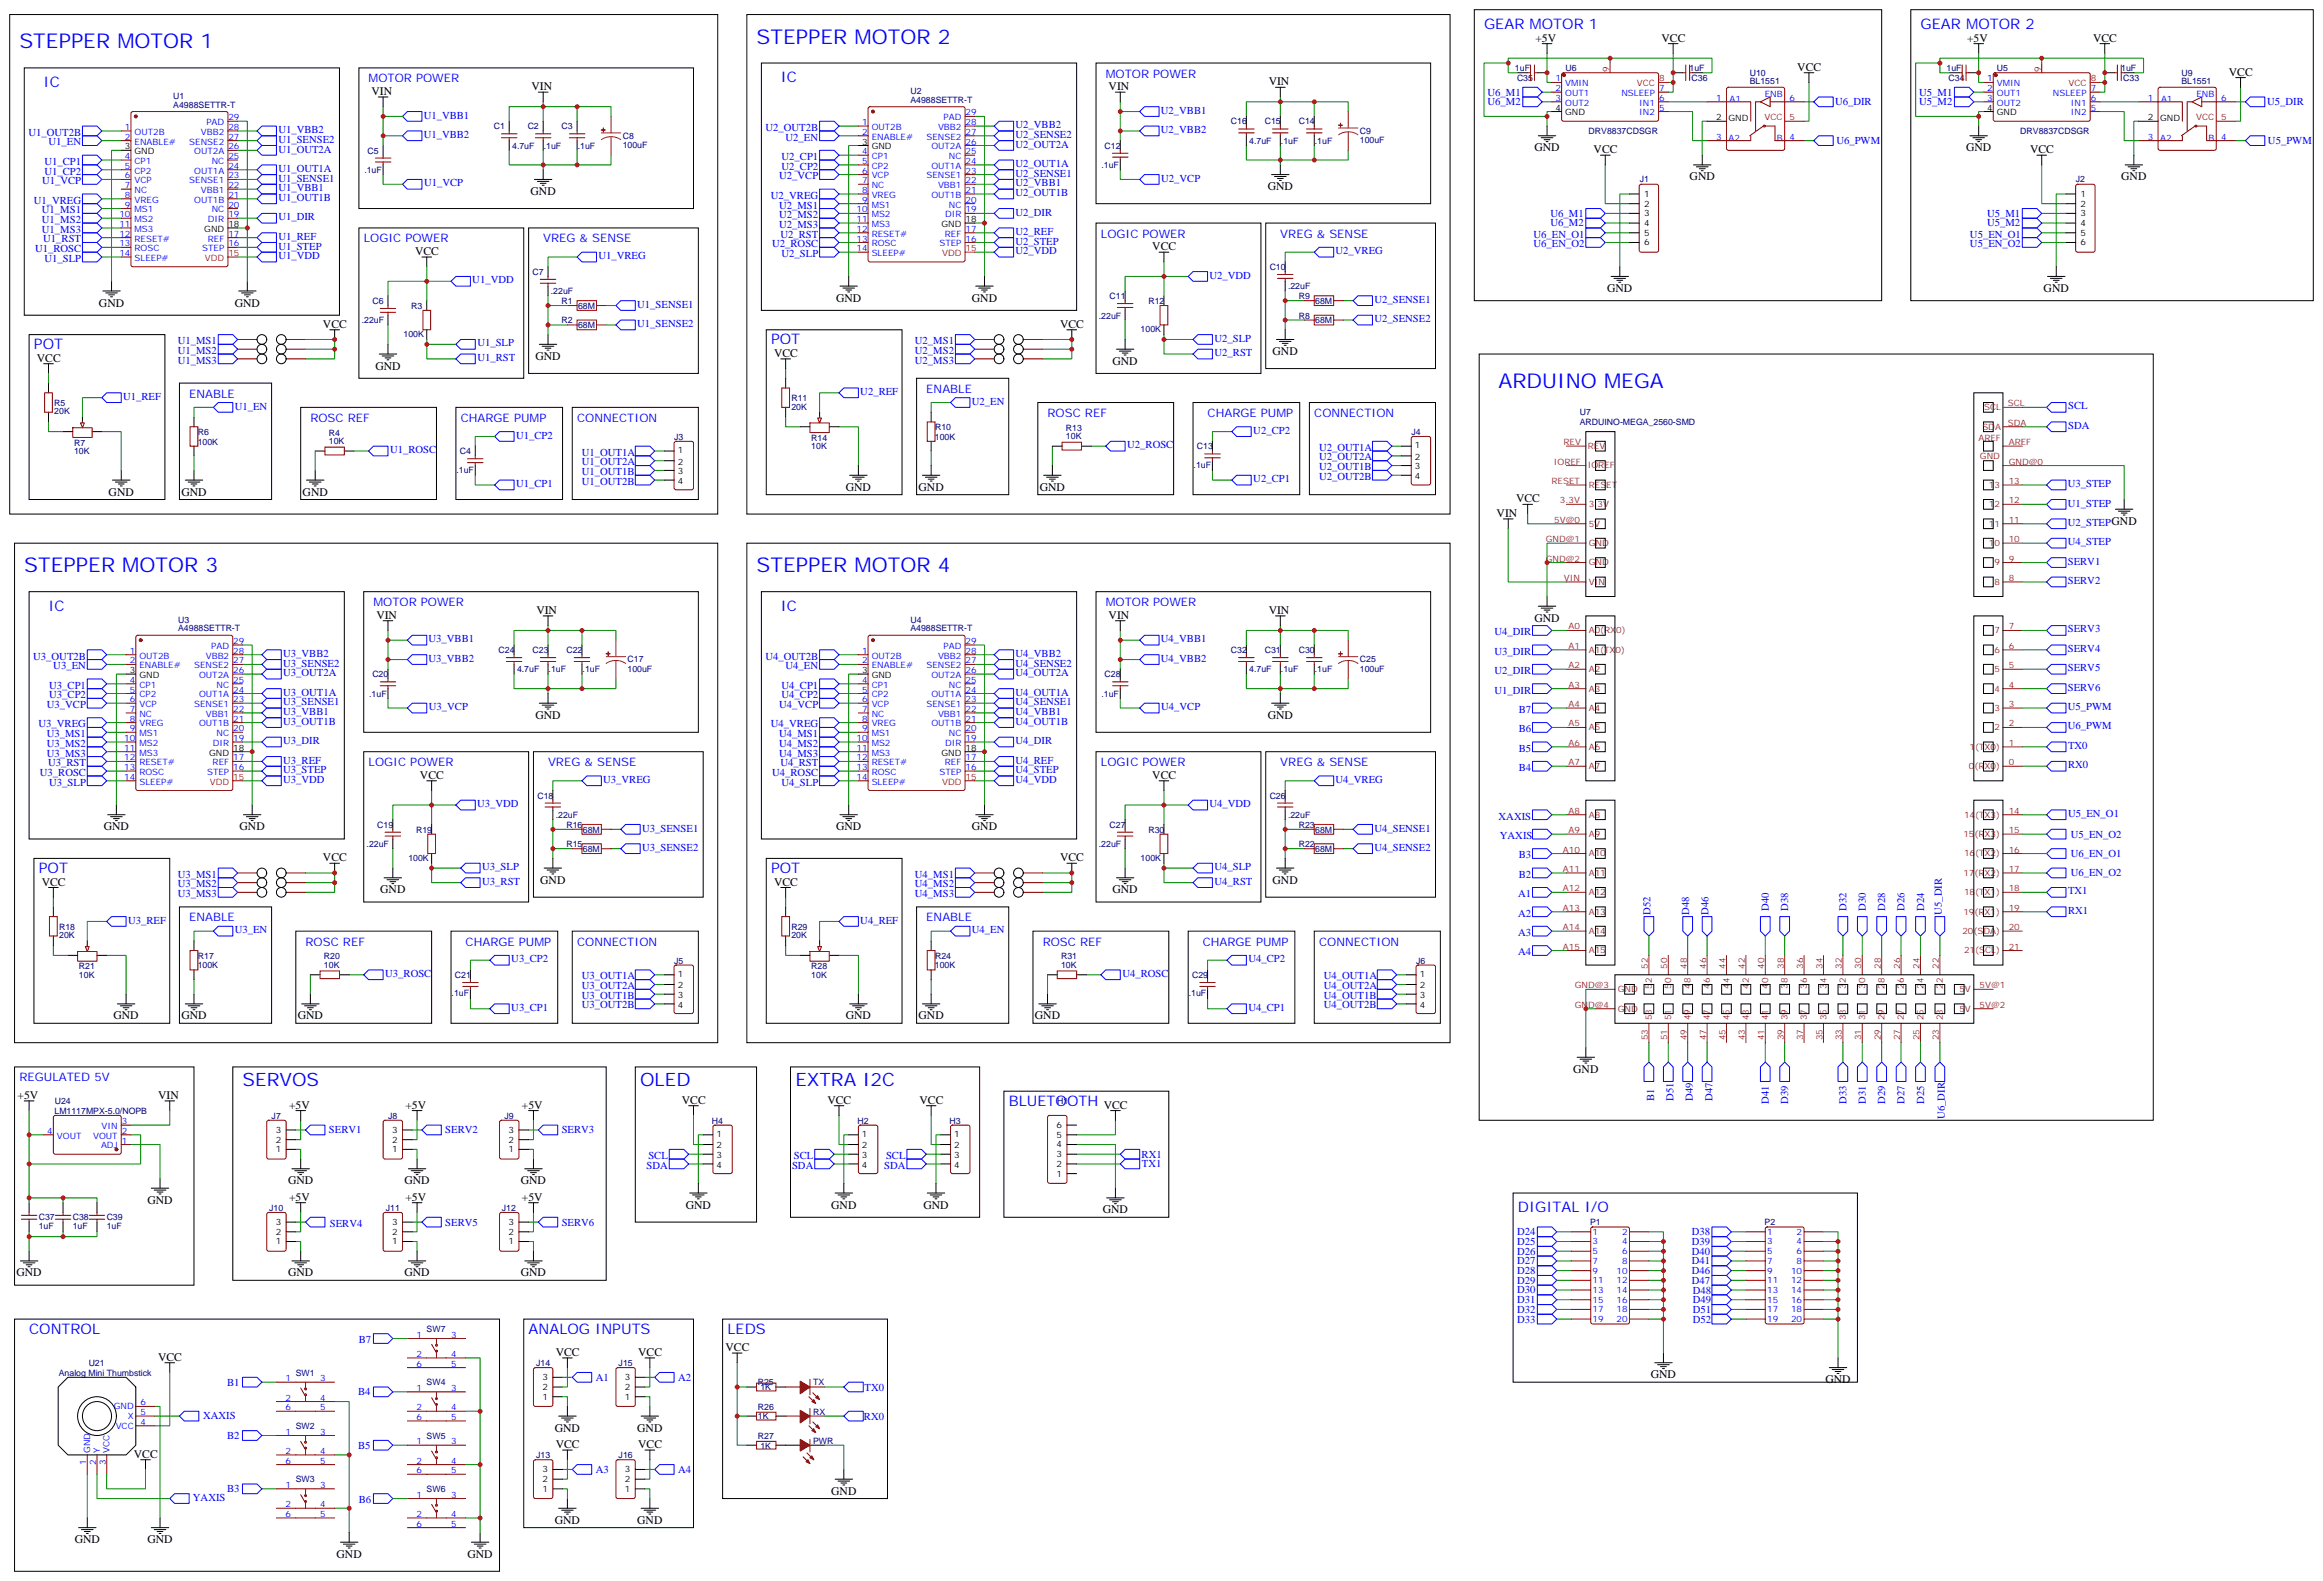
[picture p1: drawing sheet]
<svg xmlns="http://www.w3.org/2000/svg" width="845mm" height="575mm" viewBox="0 0 845 575" stroke-linecap="round" stroke-linejoin="round" font-family="sans-serif">
<defs><g id="words">
<g font-size="7.4" fill="#00f">
<text x="7.1" y="17.6">STEPPER MOTOR 1</text>
<text x="275.2" y="15.9">STEPPER MOTOR 2</text>
<text x="545" y="141.1">ARDUINO MEGA</text>
<text x="8.8" y="208.1">STEPPER MOTOR 3</text>
<text x="275.2" y="208.1">STEPPER MOTOR 4</text>
</g>
<g font-size="6.7" fill="#00f">
<text x="88.2" y="395.1">SERVOS</text>
<text x="232.8" y="395.1">OLED</text>
<text x="289.3" y="395.1">EXTRA I2C</text>
</g>
<g font-size="5.3" fill="#00f">
<text x="539.8" y="10.6">GEAR MOTOR 1</text>
<text x="698.5" y="10.6">GEAR MOTOR 2</text>
<text x="284" y="30">IC</text>
<text x="15.9" y="31.8">IC</text>
<text x="280.5" y="125.2">POT</text>
<text x="12.3" y="127">POT</text>
<text x="17.6" y="222.2">IC</text>
<text x="284" y="222.2">IC</text>
<text x="14.1" y="317.5">POT</text>
<text x="280.5" y="317.5">POT</text>
<text x="366.9" y="402.2">BLUETOOTH</text>
<text x="552.1" y="441">DIGITAL I/O</text>
<text x="10.6" y="485.1">CONTROL</text>
<text x="192.3" y="485.1">ANALOG INPUTS</text>
<text x="264.6" y="485.1">LEDS</text>
</g>
<g font-size="4.2">
<text x="558.4" y="15.2">+5V</text>
<text x="604.3" y="15.2">VCC</text>
<text x="715.4" y="15.2">+5V</text>
<text x="761.3" y="15.2">VCC</text>
<text x="653.7" y="25.8">VCC</text>
<text x="810.7" y="27.5">VCC</text>
<text x="135.1" y="34.6">VIN</text>
<text x="193.3" y="32.8">VIN</text>
<text x="403.2" y="32.8">VIN</text>
<text x="461.4" y="31">VIN</text>
<text x="558.1" y="55">GND</text>
<text x="579.6" y="55.7">VCC</text>
<text x="715.1" y="55">GND</text>
<text x="738.4" y="55.7">VCC</text>
<text x="614.5" y="65.6">GND</text>
<text x="771.5" y="65.6">GND</text>
<text x="193" y="70.9">GND</text>
<text x="461.1" y="69.1">GND</text>
<text x="151" y="92.8">VCC</text>
<text x="419.1" y="91">VCC</text>
<text x="584.6" y="106.2">GND</text>
<text x="743.3" y="106.2">GND</text>
<text x="36" y="111.5">GND</text>
<text x="85.4" y="111.5">GND</text>
<text x="304.1" y="109.7">GND</text>
<text x="353.5" y="109.7">GND</text>
<text x="117.5" y="119.2">VCC</text>
<text x="385.6" y="119.2">VCC</text>
<text x="13.4" y="131.6">VCC</text>
<text x="194.7" y="130.9">GND</text>
<text x="281.5" y="129.8">VCC</text>
<text x="462.8" y="129.1">GND</text>
<text x="136.5" y="134.4">GND</text>
<text x="404.6" y="132.6">GND</text>
<text x="307.6" y="178.5">GND</text>
<text x="334.1" y="178.5">GND</text>
<text x="378.2" y="178.5">GND</text>
<text x="39.5" y="180.3">GND</text>
<text x="66" y="180.3">GND</text>
<text x="110.1" y="180.3">GND</text>
<text x="551.4" y="182.7">VCC</text>
<text x="544.3" y="188">VIN</text>
<text x="136.9" y="225.1">VIN</text>
<text x="195.1" y="223.3">VIN</text>
<text x="403.2" y="225.1">VIN</text>
<text x="461.4" y="223.3">VIN</text>
<text x="558.1" y="226.1">GND</text>
<text x="194.7" y="261.4">GND</text>
<text x="461.1" y="261.4">GND</text>
<text x="152.8" y="283.3">VCC</text>
<text x="419.1" y="283.3">VCC</text>
<text x="37.7" y="302">GND</text>
<text x="87.1" y="302">GND</text>
<text x="304.1" y="302">GND</text>
<text x="353.5" y="302">GND</text>
<text x="117.5" y="313.3">VCC</text>
<text x="385.6" y="313.3">VCC</text>
<text x="15.2" y="322.1">VCC</text>
<text x="196.5" y="321.4">GND</text>
<text x="281.5" y="322.1">VCC</text>
<text x="462.8" y="321.4">GND</text>
<text x="138.3" y="324.9">GND</text>
<text x="404.6" y="324.9">GND</text>
<text x="41.3" y="370.8">GND</text>
<text x="66" y="370.8">GND</text>
<text x="108.3" y="370.8">GND</text>
<text x="307.6" y="370.8">GND</text>
<text x="334.1" y="370.8">GND</text>
<text x="376.4" y="370.8">GND</text>
<text x="572.2" y="390.2">GND</text>
<text x="6.3" y="399.7">+5V</text>
<text x="57.5" y="399.7">VIN</text>
<text x="248" y="401.5">VCC</text>
<text x="300.9" y="401.5">VCC</text>
<text x="334.4" y="401.5">VCC</text>
<text x="105.1" y="403.2">+5V</text>
<text x="147.5" y="403.2">+5V</text>
<text x="189.8" y="403.2">+5V</text>
<text x="401.5" y="403.2">VCC</text>
<text x="104.8" y="430.7">GND</text>
<text x="147.1" y="430.7">GND</text>
<text x="189.4" y="430.7">GND</text>
<text x="53.6" y="437.8">GND</text>
<text x="105.1" y="436.7">+5V</text>
<text x="147.5" y="436.7">+5V</text>
<text x="189.8" y="436.7">+5V</text>
<text x="249.4" y="439.6">GND</text>
<text x="302.3" y="439.6">GND</text>
<text x="335.8" y="439.6">GND</text>
<text x="401.1" y="441.3">GND</text>
<text x="6" y="464.3">GND</text>
<text x="104.8" y="464.3">GND</text>
<text x="147.1" y="464.3">GND</text>
<text x="189.4" y="464.3">GND</text>
<text x="263.9" y="491.4">VCC</text>
<text x="57.5" y="494.9">VCC</text>
<text x="202.1" y="493.2">VCC</text>
<text x="232.1" y="493.2">VCC</text>
<text x="600.4" y="501.3">GND</text>
<text x="663.9" y="503.1">GND</text>
<text x="201.8" y="520.7">GND</text>
<text x="231.8" y="520.7">GND</text>
<text x="202.1" y="526.7">VCC</text>
<text x="232.1" y="526.7">VCC</text>
<text x="48.7" y="530.2">VCC</text>
<text x="302.3" y="543.6">GND</text>
<text x="201.8" y="554.2">GND</text>
<text x="231.8" y="554.2">GND</text>
<text x="27.2" y="561.3">GND</text>
<text x="53.6" y="561.3">GND</text>
<text x="122.4" y="566.6">GND</text>
<text x="170" y="566.6">GND</text>
</g>
<g font-size="4.2" fill="#00f">
<text x="134.1" y="30">MOTOR POWER</text>
<text x="402.2" y="28.2">MOTOR POWER</text>
<text x="132.3" y="88.2">LOGIC POWER</text>
<text x="197.6" y="88.2">VREG &amp; SENSE</text>
<text x="400.4" y="86.4">LOGIC POWER</text>
<text x="465.7" y="86.4">VREG &amp; SENSE</text>
<text x="336.9" y="142.9">ENABLE</text>
<text x="68.8" y="144.6">ENABLE</text>
<text x="112.9" y="153.5">ROSC REF</text>
<text x="167.6" y="153.5">CHARGE PUMP</text>
<text x="209.9" y="153.5">CONNECTION</text>
<text x="381" y="151.7">ROSC REF</text>
<text x="439.2" y="151.7">CHARGE PUMP</text>
<text x="478" y="151.7">CONNECTION</text>
<text x="135.8" y="220.5">MOTOR POWER</text>
<text x="402.2" y="220.5">MOTOR POWER</text>
<text x="134.1" y="278.7">LOGIC POWER</text>
<text x="199.3" y="278.7">VREG &amp; SENSE</text>
<text x="400.4" y="278.7">LOGIC POWER</text>
<text x="465.7" y="278.7">VREG &amp; SENSE</text>
<text x="68.8" y="335.1">ENABLE</text>
<text x="336.9" y="335.1">ENABLE</text>
<text x="111.1" y="344">ROSC REF</text>
<text x="169.3" y="344">CHARGE PUMP</text>
<text x="209.9" y="344">CONNECTION</text>
<text x="379.2" y="344">ROSC REF</text>
<text x="437.4" y="344">CHARGE PUMP</text>
<text x="479.8" y="344">CONNECTION</text>
<text x="7.1" y="393.3">REGULATED 5V</text>
</g>
<g font-size="3.9" fill="#00f">
<text x="541" y="34.7">U6_M1</text>
<text x="698.1" y="34.8">U5_M1</text>
<text x="422.2" y="41.4">U2_VBB1</text>
<text x="541" y="38.3">U6_M2</text>
<text x="667.4" y="38.3">U6_DIR</text>
<text x="698.1" y="38.3">U5_M2</text>
<text x="824.6" y="38.3">U5_DIR</text>
<text x="154.1" y="43.2">U1_VBB1</text>
<text x="278.4" y="47.6">U2_OUT2B</text>
<text x="369.3" y="46.7">U2_VBB2</text>
<text x="10.3" y="49.4">U1_OUT2B</text>
<text x="17.6" y="52.9">U1_EN</text>
<text x="101.2" y="48.4">U1_VBB2</text>
<text x="101.2" y="52">U1_SENSE2</text>
<text x="154.1" y="50.2">U1_VBB2</text>
<text x="285.7" y="51.2">U2_EN</text>
<text x="369.3" y="53.7">U2_OUT2A</text>
<text x="369.3" y="50.2">U2_SENSE2</text>
<text x="422.2" y="48.5">U2_VBB2</text>
<text x="667.9" y="52.3">U6_PWM</text>
<text x="824.9" y="52.3">U5_PWM</text>
<text x="16.1" y="60">U1_CP1</text>
<text x="101.2" y="55.5">U1_OUT2A</text>
<text x="284.3" y="58.2">U2_CP1</text>
<text x="16.1" y="63.5">U1_CP2</text>
<text x="101.2" y="62.5">U1_OUT1A</text>
<text x="283.4" y="65.3">U2_VCP</text>
<text x="284.3" y="61.7">U2_CP2</text>
<text x="369.3" y="60.8">U2_OUT1A</text>
<text x="369.3" y="64.3">U2_SENSE1</text>
<text x="15.3" y="67">U1_VCP</text>
<text x="101.2" y="66.1">U1_SENSE1</text>
<text x="101.2" y="69.6">U1_VBB1</text>
<text x="154.2" y="67.8">U1_VCP</text>
<text x="369.3" y="71.4">U2_OUT1B</text>
<text x="369.3" y="67.8">U2_VBB1</text>
<text x="422.3" y="66">U2_VCP</text>
<text x="12.3" y="74.1">U1_VREG</text>
<text x="15.3" y="77.6">U1_MS1</text>
<text x="101.2" y="73.1">U1_OUT1B</text>
<text x="280.4" y="72.3">U2_VREG</text>
<text x="283.4" y="75.8">U2_MS1</text>
<text x="15.3" y="81.1">U1_MS2</text>
<text x="101.2" y="80.2">U1_DIR</text>
<text x="283.4" y="82.9">U2_MS3</text>
<text x="283.4" y="79.4">U2_MS2</text>
<text x="369.3" y="78.4">U2_DIR</text>
<text x="564" y="82.4">U6_M2</text>
<text x="564" y="78.8">U6_M1</text>
<text x="722.7" y="78.8">U5_M1</text>
<text x="722.7" y="82.4">U5_M2</text>
<text x="15.3" y="84.7">U1_MS3</text>
<text x="15.7" y="88.2">U1_RST</text>
<text x="101.2" y="87.2">U1_REF</text>
<text x="280.8" y="90">U2_ROSC</text>
<text x="283.8" y="86.4">U2_RST</text>
<text x="369.3" y="89">U2_STEP</text>
<text x="369.3" y="85.5">U2_REF</text>
<text x="557.8" y="86.4">U6_EN_O1</text>
<text x="557.8" y="90">U6_EN_O2</text>
<text x="716.5" y="90">U5_EN_O2</text>
<text x="716.5" y="86.4">U5_EN_O1</text>
<text x="12.7" y="91.7">U1_ROSC</text>
<text x="16.1" y="95.2">U1_SLP</text>
<text x="101.2" y="90.8">U1_STEP</text>
<text x="101.2" y="94.3">U1_VDD</text>
<text x="217.6" y="94.3">U1_VREG</text>
<text x="284.3" y="93.5">U2_SLP</text>
<text x="369.3" y="92.5">U2_VDD</text>
<text x="485.8" y="92.5">U2_VREG</text>
<text x="439.9" y="101.3">U2_VDD</text>
<text x="171.8" y="103.1">U1_VDD</text>
<text x="231.8" y="111.9">U1_SENSE1</text>
<text x="499.9" y="110.2">U2_SENSE1</text>
<text x="231.8" y="119">U1_SENSE2</text>
<text x="499.9" y="117.2">U2_SENSE2</text>
<text x="64.6" y="125.2">U1_MS1</text>
<text x="173.6" y="126">U1_SLP</text>
<text x="332.8" y="125.2">U2_MS1</text>
<text x="441.7" y="124.2">U2_SLP</text>
<text x="64.6" y="128.8">U1_MS2</text>
<text x="173.6" y="131.3">U1_RST</text>
<text x="332.8" y="128.8">U2_MS2</text>
<text x="441.7" y="129.5">U2_RST</text>
<text x="64.6" y="132.3">U1_MS3</text>
<text x="332.8" y="132.3">U2_MS3</text>
<text x="312.9" y="143.7">U2_REF</text>
<text x="44.8" y="145.4">U1_REF</text>
<text x="85.4" y="149">U1_EN</text>
<text x="353.5" y="147.2">U2_EN</text>
<text x="752.2" y="148.9">SCL</text>
<text x="752.2" y="156">SDA</text>
<text x="187.7" y="159.5">U1_CP2</text>
<text x="455.8" y="157.7">U2_CP2</text>
<text x="141.9" y="164.8">U1_ROSC</text>
<text x="211.6" y="165.7">U1_OUT1A</text>
<text x="410" y="163">U2_ROSC</text>
<text x="479.7" y="167.5">U2_OUT2A</text>
<text x="479.7" y="163.9">U2_OUT1A</text>
<text x="211.6" y="169.2">U1_OUT2A</text>
<text x="211.6" y="172.8">U1_OUT1B</text>
<text x="479.7" y="171">U2_OUT1B</text>
<text x="187.7" y="177.2">U1_CP1</text>
<text x="211.6" y="176.3">U1_OUT2B</text>
<text x="455.8" y="175.4">U2_CP1</text>
<text x="479.7" y="174.5">U2_OUT2B</text>
<text x="752.1" y="177.1">U3_STEP</text>
<text x="752.1" y="184.2">U1_STEP</text>
<text x="752.1" y="191.2">U2_STEPGND</text>
<text x="752.1" y="198.3">U4_STEP</text>
<text x="752.1" y="205.3">SERV1</text>
<text x="752.1" y="212.4">SERV2</text>
<text x="155.9" y="233.7">U3_VBB1</text>
<text x="422.2" y="233.7">U4_VBB1</text>
<text x="543.5" y="231.1">U4_DIR</text>
<text x="752.1" y="230">SERV3</text>
<text x="12.1" y="239.9">U3_OUT2B</text>
<text x="103" y="238.9">U3_VBB2</text>
<text x="278.4" y="239.9">U4_OUT2B</text>
<text x="369.3" y="238.9">U4_VBB2</text>
<text x="543.5" y="238.1">U3_DIR</text>
<text x="752.1" y="237.1">SERV4</text>
<text x="19.4" y="243.4">U3_EN</text>
<text x="103" y="246">U3_OUT2A</text>
<text x="103" y="242.5">U3_SENSE2</text>
<text x="155.9" y="240.7">U3_VBB2</text>
<text x="285.7" y="243.4">U4_EN</text>
<text x="369.3" y="246">U4_OUT2A</text>
<text x="369.3" y="242.5">U4_SENSE2</text>
<text x="422.2" y="240.7">U4_VBB2</text>
<text x="543.5" y="245.2">U2_DIR</text>
<text x="752.1" y="244.1">SERV5</text>
<text x="17.9" y="250.5">U3_CP1</text>
<text x="284.3" y="250.5">U4_CP1</text>
<text x="752.1" y="251.2">SERV6</text>
<text x="17.1" y="257.5">U3_VCP</text>
<text x="17.9" y="254">U3_CP2</text>
<text x="103" y="253">U3_OUT1A</text>
<text x="103" y="256.6">U3_SENSE1</text>
<text x="283.4" y="257.5">U4_VCP</text>
<text x="284.3" y="254">U4_CP2</text>
<text x="369.3" y="253">U4_OUT1A</text>
<text x="369.3" y="256.6">U4_SENSE1</text>
<text x="543.5" y="252.2">U1_DIR</text>
<text x="103" y="263.6">U3_OUT1B</text>
<text x="103" y="260.1">U3_VBB1</text>
<text x="156" y="258.3">U3_VCP</text>
<text x="369.3" y="263.6">U4_OUT1B</text>
<text x="369.3" y="260.1">U4_VBB1</text>
<text x="422.3" y="258.3">U4_VCP</text>
<text x="552.4" y="259.3">B7</text>
<text x="752.1" y="258.3">U5_PWM</text>
<text x="14" y="264.6">U3_VREG</text>
<text x="17" y="268.1">U3_MS1</text>
<text x="280.4" y="264.6">U4_VREG</text>
<text x="283.4" y="268.1">U4_MS1</text>
<text x="552.4" y="266.3">B6</text>
<text x="752.1" y="265.3">U6_PWM</text>
<text x="17" y="275.2">U3_MS3</text>
<text x="17" y="271.6">U3_MS2</text>
<text x="103" y="270.7">U3_DIR</text>
<text x="283.4" y="275.2">U4_MS3</text>
<text x="283.4" y="271.6">U4_MS2</text>
<text x="369.3" y="270.7">U4_DIR</text>
<text x="552.4" y="273.4">B5</text>
<text x="752.2" y="272.4">TX0</text>
<text x="17.5" y="278.7">U3_RST</text>
<text x="103" y="281.3">U3_STEP</text>
<text x="103" y="277.7">U3_REF</text>
<text x="283.8" y="278.7">U4_RST</text>
<text x="369.3" y="281.3">U4_STEP</text>
<text x="369.3" y="277.7">U4_REF</text>
<text x="552.4" y="280.5">B4</text>
<text x="752.2" y="279.5">RX0</text>
<text x="14.5" y="282.2">U3_ROSC</text>
<text x="17.9" y="285.7">U3_SLP</text>
<text x="103" y="284.8">U3_VDD</text>
<text x="219.4" y="284.8">U3_VREG</text>
<text x="280.8" y="282.2">U4_ROSC</text>
<text x="284.3" y="285.7">U4_SLP</text>
<text x="369.3" y="284.8">U4_VDD</text>
<text x="485.8" y="284.8">U4_VREG</text>
<text x="173.6" y="293.6">U3_VDD</text>
<text x="439.9" y="293.6">U4_VDD</text>
<text x="545.1" y="298.1">XAXIS</text>
<text x="752.2" y="297.1">U5_EN_O1</text>
<text x="233.5" y="302.4">U3_SENSE1</text>
<text x="499.9" y="302.4">U4_SENSE1</text>
<text x="545.5" y="305.2">YAXIS</text>
<text x="753.1" y="304.6">U5_EN_O2</text>
<text x="233.5" y="309.5">U3_SENSE2</text>
<text x="499.9" y="309.5">U4_SENSE2</text>
<text x="753.1" y="311.7">U6_EN_O1</text>
<text x="175.4" y="316.5">U3_SLP</text>
<text x="441.7" y="316.5">U4_SLP</text>
<text x="552.4" y="312.2">B3</text>
<text x="64.6" y="322.8">U3_MS2</text>
<text x="64.6" y="319.3">U3_MS1</text>
<text x="175.4" y="321.8">U3_RST</text>
<text x="332.8" y="322.8">U4_MS2</text>
<text x="332.8" y="319.3">U4_MS1</text>
<text x="441.7" y="321.8">U4_RST</text>
<text x="552.4" y="319.3">B2</text>
<text x="753.1" y="318.8">U6_EN_O2</text>
<text x="64.6" y="326.3">U3_MS3</text>
<text x="332.8" y="326.3">U4_MS3</text>
<text x="552.1" y="326.3">A1</text>
<text x="752.2" y="325.3">TX1</text>
<text x="46.6" y="335.9">U3_REF</text>
<text x="312.9" y="335.9">U4_REF</text>
<text x="552.1" y="333.4">A2</text>
<text x="600.3" y="332.8" transform="rotate(-90 600.3 332.8)">D52</text>
<text x="614.4" y="332.8" transform="rotate(-90 614.4 332.8)">D48</text>
<text x="621.4" y="332.8" transform="rotate(-90 621.4 332.8)">D46</text>
<text x="643.3" y="331.3" transform="rotate(-90 643.3 331.3)">D40</text>
<text x="650.4" y="331.3" transform="rotate(-90 650.4 331.3)">D38</text>
<text x="671.6" y="331.3" transform="rotate(-90 671.6 331.3)">D32</text>
<text x="678.6" y="331.3" transform="rotate(-90 678.6 331.3)">D30</text>
<text x="685.7" y="331.3" transform="rotate(-90 685.7 331.3)">D28</text>
<text x="692.7" y="331.3" transform="rotate(-90 692.7 331.3)">D26</text>
<text x="699.8" y="331.3" transform="rotate(-90 699.8 331.3)">D24</text>
<text x="706.3" y="332.7" transform="rotate(-90 706.3 332.7)">U5_DIR</text>
<text x="752.2" y="332.4">RX1</text>
<text x="85.4" y="339.5">U3_EN</text>
<text x="353.5" y="339.5">U4_EN</text>
<text x="552.1" y="340.4">A3</text>
<text x="552.1" y="347.5">A4</text>
<text x="186" y="350">U3_CP2</text>
<text x="454.1" y="350">U4_CP2</text>
<text x="140.1" y="355.3">U3_ROSC</text>
<text x="211.6" y="359.7">U3_OUT2A</text>
<text x="211.6" y="356.2">U3_OUT1A</text>
<text x="408.2" y="355.3">U4_ROSC</text>
<text x="481.5" y="359.7">U4_OUT2A</text>
<text x="481.5" y="356.2">U4_OUT1A</text>
<text x="211.6" y="363.3">U3_OUT1B</text>
<text x="481.5" y="363.3">U4_OUT1B</text>
<text x="186" y="367.7">U3_CP1</text>
<text x="211.6" y="366.8">U3_OUT2B</text>
<text x="454.1" y="367.7">U4_CP1</text>
<text x="481.5" y="366.8">U4_OUT2B</text>
<text x="601.6" y="400.4" transform="rotate(-90 601.6 400.4)">B1</text>
<text x="608.7" y="400.4" transform="rotate(-90 608.7 400.4)">D51</text>
<text x="615.7" y="400.4" transform="rotate(-90 615.7 400.4)">D49</text>
<text x="622.8" y="400.4" transform="rotate(-90 622.8 400.4)">D47</text>
<text x="643.3" y="401.4" transform="rotate(-90 643.3 401.4)">D41</text>
<text x="650.4" y="401.4" transform="rotate(-90 650.4 401.4)">D39</text>
<text x="671.6" y="401.4" transform="rotate(-90 671.6 401.4)">D33</text>
<text x="678.6" y="401.4" transform="rotate(-90 678.6 401.4)">D31</text>
<text x="685.7" y="401.4" transform="rotate(-90 685.7 401.4)">D29</text>
<text x="692.7" y="401.4" transform="rotate(-90 692.7 401.4)">D27</text>
<text x="699.8" y="401.4" transform="rotate(-90 699.8 401.4)">D25</text>
<text x="707.3" y="407" transform="rotate(-90 707.3 407)">U6_DIR</text>
<text x="119.6" y="412.2">SERV1</text>
<text x="162" y="412.2">SERV2</text>
<text x="204.3" y="412.2">SERV3</text>
<text x="235.2" y="425.1">SDA</text>
<text x="235.8" y="421.6">SCL</text>
<text x="288.1" y="425.1">SDA</text>
<text x="288.7" y="421.6">SCL</text>
<text x="321.6" y="425.1">SDA</text>
<text x="322.3" y="421.6">SCL</text>
<text x="415.2" y="421.1">RX1</text>
<text x="415.3" y="424.5">TX1</text>
<text x="119.9" y="446.3">SERV4</text>
<text x="162" y="445.8">SERV5</text>
<text x="204.3" y="445.8">SERV6</text>
<text x="551.8" y="449.3">D24</text>
<text x="615.3" y="449.3">D38</text>
<text x="551.8" y="452.8">D25</text>
<text x="615.3" y="452.8">D39</text>
<text x="551.8" y="456.3">D26</text>
<text x="551.8" y="459.9">D27</text>
<text x="615.3" y="459.9">D41</text>
<text x="615.3" y="456.3">D40</text>
<text x="551.8" y="463.4">D28</text>
<text x="551.8" y="466.9">D29</text>
<text x="615.3" y="466.9">D47</text>
<text x="615.3" y="463.4">D46</text>
<text x="551.8" y="470.5">D30</text>
<text x="551.8" y="474">D31</text>
<text x="615.7" y="470.5">D48</text>
<text x="551.8" y="477.5">D32</text>
<text x="615.7" y="474">D49</text>
<text x="615.7" y="477.6">D51</text>
<text x="551.8" y="481">D33</text>
<text x="615.7" y="481.1">D52</text>
<text x="130.5" y="488.6">B7</text>
<text x="82.6" y="504">B1</text>
<text x="216.7" y="502.2">A1</text>
<text x="246.6" y="502.2">A2</text>
<text x="130.2" y="507.5">B4</text>
<text x="314.4" y="505.8">TX0</text>
<text x="73.8" y="516">XAXIS</text>
<text x="314.2" y="516.4">RX0</text>
<text x="82.6" y="523.4">B2</text>
<text x="130.2" y="526.9">B5</text>
<text x="216.7" y="535.7">A3</text>
<text x="246.6" y="535.7">A4</text>
<text x="70.2" y="545.9">YAXIS</text>
<text x="82.6" y="542.8">B3</text>
<text x="130.5" y="546.8">B6</text>
</g>
<g font-size="3.2" fill="#000080">
<text x="551" y="25.9">1uF</text>
<text x="551.8" y="29.4">C35</text>
<text x="569.4" y="25.8">U6</text>
<text x="614.5" y="25.9">1uF</text>
<text x="615.3" y="29.4">C36</text>
<text x="636.4" y="27.5">U10</text>
<text x="708" y="25.9">1uF</text>
<text x="708.7" y="29.4">C34</text>
<text x="726.3" y="25.8">U5</text>
<text x="771.5" y="25.9">1uF</text>
<text x="772.2" y="29.4">C33</text>
<text x="793.4" y="27.5">U9</text>
<text x="331.1" y="34.3">U2</text>
<text x="636.4" y="30.7">BL1551</text>
<text x="793.4" y="30.7">BL1551</text>
<text x="63" y="39.1">A4988SETTR-T</text>
<text x="63" y="36.1">U1</text>
<text x="331.1" y="37.4">A4988SETTR-T</text>
<text x="179.6" y="47">C1</text>
<text x="191.9" y="47">C2</text>
<text x="204.3" y="47">C3</text>
<text x="447.7" y="45.2">C16</text>
<text x="460" y="45.2">C15</text>
<text x="472.4" y="45.2">C14</text>
<text x="226.5" y="53.8">100uF</text>
<text x="226.5" y="50.5">C8</text>
<text x="454.4" y="52.3">4.7uF</text>
<text x="465.9" y="52.3">.1uF</text>
<text x="478.2" y="52.3">.1uF</text>
<text x="494.6" y="52">100uF</text>
<text x="494.6" y="48.7">C9</text>
<text x="577.8" y="48.8">DRV8837CDSGR</text>
<text x="734.8" y="48.8">DRV8837CDSGR</text>
<text x="133.7" y="55.9">C5</text>
<text x="186.3" y="54">4.7uF</text>
<text x="197.8" y="54">.1uF</text>
<text x="210.1" y="54">.1uF</text>
<text x="401.8" y="54.1">C12</text>
<text x="132.5" y="62.9">.1uF</text>
<text x="400.6" y="61.1">.1uF</text>
<text x="596.4" y="66.3">J1</text>
<text x="755" y="66.3">J2</text>
<text x="193.7" y="100">C7</text>
<text x="461.8" y="98.2">C10</text>
<text x="200.4" y="107">.22uF</text>
<text x="468.5" y="105.3">.22uF</text>
<text x="135.4" y="110.5">C6</text>
<text x="149.6" y="112.3">R3</text>
<text x="204.3" y="110.6">R1</text>
<text x="210.2" y="112.3">68M</text>
<text x="403.5" y="108.7">C11</text>
<text x="417.7" y="110.6">R12</text>
<text x="472.4" y="108.8">R9</text>
<text x="478.3" y="110.6">68M</text>
<text x="131.6" y="117.6">.22uF</text>
<text x="204.3" y="117.6">R2</text>
<text x="210.2" y="119.4">68M</text>
<text x="399.7" y="115.9">.22uF</text>
<text x="472.4" y="115.9">R8</text>
<text x="478.3" y="117.6">68M</text>
<text x="146.8" y="122.5">100K</text>
<text x="414.9" y="120.7">100K</text>
<text x="19.8" y="147.6">R5</text>
<text x="287.9" y="149">20K</text>
<text x="287.9" y="145.8">R11</text>
<text x="19.8" y="150.7">20K</text>
<text x="574.6" y="154.6">ARDUINO-MEGA_2560-SMD</text>
<text x="574.6" y="151.1">U7</text>
<text x="71.9" y="161.7">100K</text>
<text x="72" y="158.2">R6</text>
<text x="119.6" y="161.6">10K</text>
<text x="119.6" y="158.4">R4</text>
<text x="245.2" y="159.9">J3</text>
<text x="295.1" y="160.3">R14</text>
<text x="340" y="160">100K</text>
<text x="340.1" y="156.4">R10</text>
<text x="387.7" y="159.8">10K</text>
<text x="387.7" y="156.7">R13</text>
<text x="513.3" y="158.2">J4</text>
<text x="27" y="165.2">10K</text>
<text x="27" y="162.1">R7</text>
<text x="167.2" y="165.2">C4</text>
<text x="295.1" y="163.5">10K</text>
<text x="435.3" y="163.4">C13</text>
<text x="166" y="171.9">.1uF</text>
<text x="434.1" y="170.1">.1uF</text>
<text x="64.8" y="226.6">U3</text>
<text x="331.1" y="226.6">U4</text>
<text x="64.8" y="229.6">A4988SETTR-T</text>
<text x="331.1" y="229.6">A4988SETTR-T</text>
<text x="181.3" y="237.5">C24</text>
<text x="193.7" y="237.5">C23</text>
<text x="206" y="237.5">C22</text>
<text x="447.7" y="237.5">C32</text>
<text x="460" y="237.5">C31</text>
<text x="472.4" y="237.5">C30</text>
<text x="188" y="244.5">4.7uF</text>
<text x="199.5" y="244.5">.1uF</text>
<text x="211.9" y="244.5">.1uF</text>
<text x="228.2" y="244.3">100uF</text>
<text x="228.2" y="241">C17</text>
<text x="454.4" y="244.5">4.7uF</text>
<text x="465.9" y="244.5">.1uF</text>
<text x="478.2" y="244.5">.1uF</text>
<text x="494.6" y="244.3">100uF</text>
<text x="494.6" y="241">C25</text>
<text x="135.4" y="246.4">C20</text>
<text x="401.8" y="246.4">C28</text>
<text x="134.3" y="253.4">.1uF</text>
<text x="400.6" y="253.4">.1uF</text>
<text x="195.5" y="290.5">C18</text>
<text x="461.8" y="290.5">C26</text>
<text x="202.1" y="297.5">.22uF</text>
<text x="468.5" y="297.5">.22uF</text>
<text x="137.2" y="301">C19</text>
<text x="151.4" y="302.8">R19</text>
<text x="206" y="301.1">R16</text>
<text x="212" y="302.8">68M</text>
<text x="403.5" y="301">C27</text>
<text x="417.7" y="302.8">R30</text>
<text x="472.4" y="301.1">R23</text>
<text x="478.3" y="302.8">68M</text>
<text x="133.3" y="308.1">.22uF</text>
<text x="206" y="308.1">R15</text>
<text x="212" y="309.9">68M</text>
<text x="399.7" y="308.1">.22uF</text>
<text x="472.4" y="308.1">R22</text>
<text x="478.3" y="309.9">68M</text>
<text x="148.5" y="313">100K</text>
<text x="414.9" y="313">100K</text>
<text x="21.5" y="341.2">20K</text>
<text x="21.5" y="338.1">R18</text>
<text x="287.9" y="341.2">20K</text>
<text x="287.9" y="338.1">R29</text>
<text x="28.7" y="352.6">R21</text>
<text x="71.9" y="352.2">100K</text>
<text x="72" y="348.7">R17</text>
<text x="117.8" y="352.1">10K</text>
<text x="117.8" y="348.9">R20</text>
<text x="245.2" y="350.4">J5</text>
<text x="295.1" y="352.6">R28</text>
<text x="340" y="352.2">100K</text>
<text x="340.1" y="348.7">R24</text>
<text x="385.9" y="352.1">10K</text>
<text x="385.9" y="348.9">R31</text>
<text x="515.1" y="350.4">J6</text>
<text x="28.7" y="355.7">10K</text>
<text x="165.5" y="355.7">C21</text>
<text x="295.1" y="355.7">10K</text>
<text x="433.6" y="355.7">C29</text>
<text x="164.3" y="362.4">.1uF</text>
<text x="432.4" y="362.4">.1uF</text>
<text x="19.9" y="401.5">U24</text>
<text x="384.5" y="401.5">H1</text>
<text x="19.8" y="405.1">LM1117MPX-5.0/NOPB</text>
<text x="98.8" y="406.8">J7</text>
<text x="141.1" y="406.8">J8</text>
<text x="183.5" y="406.8">J9</text>
<text x="258.9" y="408.6">H4</text>
<text x="311.9" y="408.6">H2</text>
<text x="345.4" y="408.6">H3</text>
<text x="14.1" y="443.9">C37</text>
<text x="26.5" y="443.9">C38</text>
<text x="38.8" y="443.9">C39</text>
<text x="97.9" y="440.4">J10</text>
<text x="140.3" y="440.4">J11</text>
<text x="182.6" y="440.4">J12</text>
<text x="14.1" y="447.1">1uF</text>
<text x="26.5" y="447.1">1uF</text>
<text x="38.8" y="447.1">1uF</text>
<text x="578.3" y="445.7">P1</text>
<text x="641.8" y="445.7">P2</text>
<text x="155.2" y="484.5">SW7</text>
<text x="32.3" y="496.8">U21</text>
<text x="195" y="496.8">J14</text>
<text x="225" y="496.8">J15</text>
<text x="21.4" y="500.4">Analog Mini Thumbstick</text>
<text x="107.6" y="500.3">SW1</text>
<text x="155.2" y="503.9">SW4</text>
<text x="275.6" y="503.9">R25</text>
<text x="295.7" y="503.9">TX</text>
<text x="276.6" y="505.7">1K</text>
<text x="275.7" y="512.7">R26</text>
<text x="295.7" y="514.5">RX</text>
<text x="107.6" y="519.7">SW2</text>
<text x="275.7" y="516.1">1K</text>
<text x="155.2" y="523.3">SW5</text>
<text x="275.7" y="523.3">R27</text>
<text x="276.6" y="526.8">1K</text>
<text x="295.7" y="525.1">PWR</text>
<text x="195" y="530.3">J13</text>
<text x="225" y="530.3">J16</text>
<text x="107.6" y="539.1">SW3</text>
<text x="155.2" y="542.7">SW6</text>
</g>
<g font-size="3.2" fill="#00f">
<text x="565.8" y="29.6">1</text>
<text x="722.8" y="29.6">1</text>
<text x="565.8" y="33.2">2</text>
<text x="569.3" y="31.4">VMIN</text>
<text x="569.3" y="34.9">OUT1</text>
<text x="589.7" y="34.9">NSLEEP</text>
<text x="603.4" y="33.2">7</text>
<text x="641.8" y="35.3">ENB</text>
<text x="722.8" y="33.2">2</text>
<text x="726.3" y="31.4">VMIN</text>
<text x="726.3" y="34.9">OUT1</text>
<text x="746.7" y="34.9">NSLEEP</text>
<text x="760.4" y="33.2">7</text>
<text x="798.8" y="35.3">ENB</text>
<text x="351.2" y="42">29</text>
<text x="565.8" y="36.7">3</text>
<text x="569.3" y="38.5">OUT2</text>
<text x="596.2" y="42">IN2</text>
<text x="596.2" y="38.5">IN1</text>
<text x="603.4" y="40.2">5</text>
<text x="603.4" y="36.7">6</text>
<text x="624.2" y="36.7">1</text>
<text x="629" y="37">A1</text>
<text x="650.9" y="36.7">6</text>
<text x="722.8" y="36.7">3</text>
<text x="726.3" y="38.5">OUT2</text>
<text x="753.2" y="42">IN2</text>
<text x="753.2" y="38.5">IN1</text>
<text x="760.4" y="40.2">5</text>
<text x="760.4" y="36.7">6</text>
<text x="781.1" y="36.7">1</text>
<text x="786" y="37">A1</text>
<text x="807.9" y="36.7">6</text>
<text x="45.4" y="47.3">1</text>
<text x="75.1" y="45.5">PAD</text>
<text x="83.1" y="47.3">28</text>
<text x="83.1" y="43.7">29</text>
<text x="313.5" y="45.5">1</text>
<text x="317" y="47.3">OUT2B</text>
<text x="341.2" y="47.3">VBB2</text>
<text x="343.2" y="43.7">PAD</text>
<text x="351.2" y="45.5">28</text>
<text x="45.4" y="50.8">2</text>
<text x="48.9" y="49">OUT2B</text>
<text x="48.9" y="52.6">ENABLE#</text>
<text x="68.9" y="52.6">SENSE2</text>
<text x="73.1" y="49">VBB2</text>
<text x="83.1" y="50.8">27</text>
<text x="313.5" y="49">2</text>
<text x="317" y="50.8">ENABLE#</text>
<text x="337" y="50.8">SENSE2</text>
<text x="351.2" y="52.6">26</text>
<text x="351.2" y="49">27</text>
<text x="624.2" y="50.8">3</text>
<text x="628.6" y="51.2">A2</text>
<text x="646.2" y="51.2">B</text>
<text x="650.9" y="50.8">4</text>
<text x="781.1" y="50.8">3</text>
<text x="785.6" y="51.2">A2</text>
<text x="803.2" y="51.2">B</text>
<text x="807.9" y="50.8">4</text>
<text x="45.4" y="57.9">4</text>
<text x="48.9" y="59.6">CP1</text>
<text x="70.6" y="56.1">OUT2A</text>
<text x="77" y="59.6">NC</text>
<text x="83.1" y="57.9">25</text>
<text x="83.1" y="54.3">26</text>
<text x="313.5" y="56.1">4</text>
<text x="313.5" y="59.6">5</text>
<text x="317" y="57.9">CP1</text>
<text x="338.7" y="54.3">OUT2A</text>
<text x="345.1" y="57.9">NC</text>
<text x="351.2" y="59.6">24</text>
<text x="351.2" y="56.1">25</text>
<text x="45.4" y="61.4">5</text>
<text x="45.4" y="64.9">6</text>
<text x="48.9" y="63.1">CP2</text>
<text x="70.6" y="63.1">OUT1A</text>
<text x="83.1" y="64.9">23</text>
<text x="83.1" y="61.4">24</text>
<text x="313.5" y="63.1">6</text>
<text x="317" y="61.4">CP2</text>
<text x="317" y="64.9">VCP</text>
<text x="337" y="64.9">SENSE1</text>
<text x="338.7" y="61.4">OUT1A</text>
<text x="351.2" y="63.1">23</text>
<text x="45.4" y="68.4">7</text>
<text x="45.4" y="72">8</text>
<text x="48.9" y="66.7">VCP</text>
<text x="48.9" y="70.2">NC</text>
<text x="68.9" y="66.7">SENSE1</text>
<text x="73.1" y="70.2">VBB1</text>
<text x="83.1" y="72">21</text>
<text x="83.1" y="68.4">22</text>
<text x="313.5" y="66.7">7</text>
<text x="313.5" y="70.2">8</text>
<text x="317" y="68.4">NC</text>
<text x="317" y="72">VREG</text>
<text x="338.7" y="72">OUT1B</text>
<text x="341.2" y="68.4">VBB1</text>
<text x="351.2" y="70.2">21</text>
<text x="351.2" y="66.7">22</text>
<text x="45.4" y="75.5">9</text>
<text x="48.9" y="73.7">VREG</text>
<text x="48.9" y="77.3">MS1</text>
<text x="70.6" y="73.7">OUT1B</text>
<text x="77" y="77.3">NC</text>
<text x="83.1" y="75.5">20</text>
<text x="311.5" y="77.3">10</text>
<text x="313.5" y="73.7">9</text>
<text x="317" y="75.5">MS1</text>
<text x="345.1" y="75.5">NC</text>
<text x="351.2" y="77.3">19</text>
<text x="351.2" y="73.7">20</text>
<text x="43.4" y="79">10</text>
<text x="43.4" y="82.5">11</text>
<text x="48.9" y="80.8">MS2</text>
<text x="75.6" y="80.8">DIR</text>
<text x="83.1" y="79">19</text>
<text x="311.5" y="80.8">11</text>
<text x="317" y="79">MS2</text>
<text x="317" y="82.5">MS3</text>
<text x="343.7" y="79">DIR</text>
<text x="43.4" y="86.1">12</text>
<text x="43.4" y="89.6">13</text>
<text x="48.9" y="84.3">MS3</text>
<text x="48.9" y="87.8">RESET#</text>
<text x="75.6" y="87.8">REF</text>
<text x="83.1" y="89.6">16</text>
<text x="83.1" y="86.1">17</text>
<text x="311.5" y="84.3">12</text>
<text x="311.5" y="87.8">13</text>
<text x="317" y="86.1">RESET#</text>
<text x="317" y="89.6">ROSC</text>
<text x="341.7" y="89.6">STEP</text>
<text x="343.7" y="86.1">REF</text>
<text x="351.2" y="87.8">16</text>
<text x="351.2" y="84.3">17</text>
<text x="43.4" y="93.1">14</text>
<text x="48.9" y="91.4">ROSC</text>
<text x="48.9" y="94.9">SLEEP#</text>
<text x="73.6" y="91.4">STEP</text>
<text x="311.5" y="91.4">14</text>
<text x="317" y="93.1">SLEEP#</text>
<text x="47.2" y="237.8">1</text>
<text x="50.7" y="239.5">OUT2B</text>
<text x="74.8" y="239.5">VBB2</text>
<text x="76.8" y="236">PAD</text>
<text x="84.8" y="237.8">28</text>
<text x="84.8" y="234.2">29</text>
<text x="313.5" y="237.8">1</text>
<text x="317" y="239.5">OUT2B</text>
<text x="341.2" y="239.5">VBB2</text>
<text x="343.2" y="236">PAD</text>
<text x="351.2" y="237.8">28</text>
<text x="351.2" y="234.2">29</text>
<text x="47.2" y="241.3">2</text>
<text x="50.7" y="243.1">ENABLE#</text>
<text x="70.6" y="243.1">SENSE2</text>
<text x="84.8" y="244.8">26</text>
<text x="84.8" y="241.3">27</text>
<text x="313.5" y="241.3">2</text>
<text x="317" y="243.1">ENABLE#</text>
<text x="337" y="243.1">SENSE2</text>
<text x="351.2" y="244.8">26</text>
<text x="351.2" y="241.3">27</text>
<text x="47.2" y="248.4">4</text>
<text x="47.2" y="251.9">5</text>
<text x="50.7" y="250.1">CP1</text>
<text x="72.4" y="246.6">OUT2A</text>
<text x="78.8" y="250.1">NC</text>
<text x="84.8" y="251.9">24</text>
<text x="84.8" y="248.4">25</text>
<text x="313.5" y="248.4">4</text>
<text x="313.5" y="251.9">5</text>
<text x="317" y="250.1">CP1</text>
<text x="338.7" y="246.6">OUT2A</text>
<text x="345.1" y="250.1">NC</text>
<text x="351.2" y="251.9">24</text>
<text x="351.2" y="248.4">25</text>
<text x="47.2" y="255.4">6</text>
<text x="50.7" y="253.6">CP2</text>
<text x="50.7" y="257.2">VCP</text>
<text x="70.6" y="257.2">SENSE1</text>
<text x="72.4" y="253.6">OUT1A</text>
<text x="84.8" y="255.4">23</text>
<text x="313.5" y="255.4">6</text>
<text x="317" y="253.6">CP2</text>
<text x="317" y="257.2">VCP</text>
<text x="337" y="257.2">SENSE1</text>
<text x="338.7" y="253.6">OUT1A</text>
<text x="351.2" y="255.4">23</text>
<text x="47.2" y="258.9">7</text>
<text x="47.2" y="262.5">8</text>
<text x="50.7" y="260.7">NC</text>
<text x="74.8" y="260.7">VBB1</text>
<text x="84.8" y="262.5">21</text>
<text x="84.8" y="258.9">22</text>
<text x="313.5" y="258.9">7</text>
<text x="313.5" y="262.5">8</text>
<text x="317" y="260.7">NC</text>
<text x="341.2" y="260.7">VBB1</text>
<text x="351.2" y="262.5">21</text>
<text x="351.2" y="258.9">22</text>
<text x="45.2" y="269.5">10</text>
<text x="47.2" y="266">9</text>
<text x="50.7" y="264.2">VREG</text>
<text x="50.7" y="267.8">MS1</text>
<text x="72.4" y="264.2">OUT1B</text>
<text x="78.8" y="267.8">NC</text>
<text x="84.8" y="269.5">19</text>
<text x="84.8" y="266">20</text>
<text x="311.5" y="269.5">10</text>
<text x="313.5" y="266">9</text>
<text x="317" y="264.2">VREG</text>
<text x="317" y="267.8">MS1</text>
<text x="338.7" y="264.2">OUT1B</text>
<text x="345.1" y="267.8">NC</text>
<text x="351.2" y="269.5">19</text>
<text x="351.2" y="266">20</text>
<text x="45.2" y="273">11</text>
<text x="50.7" y="271.3">MS2</text>
<text x="50.7" y="274.8">MS3</text>
<text x="77.4" y="271.3">DIR</text>
<text x="311.5" y="273">11</text>
<text x="317" y="271.3">MS2</text>
<text x="317" y="274.8">MS3</text>
<text x="343.7" y="271.3">DIR</text>
<text x="45.2" y="276.6">12</text>
<text x="45.2" y="280.1">13</text>
<text x="50.7" y="278.3">RESET#</text>
<text x="50.7" y="281.9">ROSC</text>
<text x="75.3" y="281.9">STEP</text>
<text x="77.3" y="278.3">REF</text>
<text x="84.8" y="280.1">16</text>
<text x="84.8" y="276.6">17</text>
<text x="311.5" y="276.6">12</text>
<text x="311.5" y="280.1">13</text>
<text x="317" y="278.3">RESET#</text>
<text x="317" y="281.9">ROSC</text>
<text x="341.7" y="281.9">STEP</text>
<text x="343.7" y="278.3">REF</text>
<text x="351.2" y="280.1">16</text>
<text x="351.2" y="276.6">17</text>
<text x="45.2" y="283.6">14</text>
<text x="50.7" y="285.4">SLEEP#</text>
<text x="311.5" y="283.6">14</text>
<text x="317" y="285.4">SLEEP#</text>
<text x="17.2" y="412.4">4</text>
<text x="36.9" y="410.6">VIN</text>
<text x="44.3" y="412.4">2</text>
<text x="44.3" y="408.9">3</text>
<text x="20.7" y="414.2">VOUT</text>
<text x="33.8" y="414.2">VOUT</text>
<text x="36.7" y="417.7">ADJ</text>
<text x="44.3" y="415.9">1</text>
<text x="579.3" y="449.1">1</text>
<text x="589.9" y="449.1">2</text>
<text x="642.8" y="449.1">1</text>
<text x="653.4" y="449.1">2</text>
<text x="579.3" y="452.6">3</text>
<text x="589.9" y="452.6">4</text>
<text x="642.8" y="452.6">3</text>
<text x="653.4" y="452.6">4</text>
<text x="579.3" y="456.1">5</text>
<text x="579.3" y="459.7">7</text>
<text x="589.9" y="456.1">6</text>
<text x="589.9" y="459.7">8</text>
<text x="642.8" y="456.1">5</text>
<text x="642.8" y="459.7">7</text>
<text x="653.4" y="456.1">6</text>
<text x="653.4" y="459.7">8</text>
<text x="579.3" y="463.2">9</text>
<text x="579.3" y="466.7">11</text>
<text x="587.9" y="463.2">10</text>
<text x="587.9" y="466.7">12</text>
<text x="642.8" y="463.2">9</text>
<text x="642.8" y="466.7">11</text>
<text x="651.4" y="463.2">10</text>
<text x="651.4" y="466.7">12</text>
<text x="579.3" y="470.3">13</text>
<text x="579.3" y="473.8">15</text>
<text x="587.9" y="470.3">14</text>
<text x="587.9" y="473.8">16</text>
<text x="642.8" y="470.3">13</text>
<text x="642.8" y="473.8">15</text>
<text x="651.4" y="470.3">14</text>
<text x="651.4" y="473.8">16</text>
<text x="579.3" y="477.3">17</text>
<text x="587.9" y="477.3">18</text>
<text x="642.8" y="477.3">17</text>
<text x="651.4" y="477.3">18</text>
<text x="579.3" y="480.8">19</text>
<text x="587.9" y="480.8">20</text>
<text x="642.8" y="480.8">19</text>
<text x="651.4" y="480.8">20</text>
<text x="151.4" y="486.5">1</text>
<text x="164" y="486.5">3</text>
<text x="151.4" y="493.5">2</text>
<text x="151.4" y="497.1">6</text>
<text x="164" y="493.5">4</text>
<text x="164" y="497.1">5</text>
<text x="103.8" y="502.4">1</text>
<text x="116.4" y="502.4">3</text>
<text x="103.8" y="509.4">2</text>
<text x="116.4" y="509.4">4</text>
<text x="151.4" y="505.9">1</text>
<text x="164" y="505.9">3</text>
<text x="41.4" y="512.6">GND</text>
<text x="51.2" y="514.7">5</text>
<text x="51.2" y="511.2">6</text>
<text x="103.8" y="512.9">6</text>
<text x="116.4" y="512.9">5</text>
<text x="151.4" y="512.9">2</text>
<text x="164" y="512.9">4</text>
<text x="42.1" y="519.6">VCC</text>
<text x="46.5" y="516.1">X</text>
<text x="51.2" y="518.2">4</text>
<text x="103.8" y="521.8">1</text>
<text x="116.4" y="521.8">3</text>
<text x="151.4" y="516.5">6</text>
<text x="164" y="516.5">5</text>
<text x="151.4" y="525.3">1</text>
<text x="164" y="525.3">3</text>
<text x="31.4" y="532.9" transform="rotate(-90 31.4 532.9)">1</text>
<text x="32.8" y="528.5" transform="rotate(-90 32.8 528.5)">GND</text>
<text x="34.9" y="532.9" transform="rotate(-90 34.9 532.9)">2</text>
<text x="36.3" y="528.5" transform="rotate(-90 36.3 528.5)">Y</text>
<text x="38.5" y="532.9" transform="rotate(-90 38.5 532.9)">3</text>
<text x="39.9" y="528.5" transform="rotate(-90 39.9 528.5)">VCC</text>
<text x="103.8" y="528.8">2</text>
<text x="103.8" y="532.3">6</text>
<text x="116.4" y="528.8">4</text>
<text x="116.4" y="532.3">5</text>
<text x="151.4" y="532.3">2</text>
<text x="164" y="532.3">4</text>
<text x="151.4" y="535.9">6</text>
<text x="164" y="535.9">5</text>
<text x="103.8" y="541.2">1</text>
<text x="116.4" y="541.2">3</text>
<text x="151.4" y="544.7">1</text>
<text x="164" y="544.7">3</text>
<text x="103.8" y="548.2">2</text>
<text x="103.8" y="551.7">6</text>
<text x="116.4" y="548.2">4</text>
<text x="116.4" y="551.7">5</text>
<text x="151.4" y="551.7">2</text>
<text x="164" y="551.7">4</text>
<text x="151.4" y="555.3">6</text>
<text x="164" y="555.3">5</text>
</g>
<g font-size="3.2" fill="#f00">
<text x="585.3" y="26.3" transform="rotate(-90 585.3 26.3)">9</text>
<text x="603.4" y="29.6">8</text>
<text x="742.2" y="26.3" transform="rotate(-90 742.2 26.3)">9</text>
<text x="760.4" y="29.6">8</text>
<text x="595.3" y="31.4">VCC</text>
<text x="752.3" y="31.4">VCC</text>
<text x="641.8" y="43.7">VCC</text>
<text x="650.9" y="43.7">5</text>
<text x="798.8" y="43.7">VCC</text>
<text x="807.9" y="43.7">5</text>
<text x="74.5" y="94.9">VDD</text>
<text x="83.1" y="93.1">15</text>
<text x="342.6" y="93.1">VDD</text>
<text x="351.2" y="91.4">15</text>
<text x="76.3" y="285.4">VDD</text>
<text x="84.8" y="283.6">15</text>
<text x="342.6" y="285.4">VDD</text>
<text x="351.2" y="283.6">15</text>
</g>
<g font-size="3.2">
<text x="565.8" y="40.2">4</text>
<text x="569.3" y="42">GND</text>
<text x="722.8" y="40.2">4</text>
<text x="726.3" y="42">GND</text>
<text x="624.2" y="43.7">2</text>
<text x="628.6" y="44.1">GND</text>
<text x="781.1" y="43.7">2</text>
<text x="785.6" y="44.1">GND</text>
<text x="313.5" y="52.6">3</text>
<text x="45.4" y="54.3">3</text>
<text x="48.9" y="56.1">GND</text>
<text x="317" y="54.3">GND</text>
<text x="598" y="71.6">1</text>
<text x="756.7" y="71.6">1</text>
<text x="598" y="75.1">2</text>
<text x="756.7" y="75.1">2</text>
<text x="83.1" y="82.5">18</text>
<text x="342.4" y="82.5">GND</text>
<text x="351.2" y="80.8">18</text>
<text x="598" y="78.7">3</text>
<text x="598" y="82.2">4</text>
<text x="756.7" y="78.7">3</text>
<text x="756.7" y="82.2">4</text>
<text x="74.3" y="84.3">GND</text>
<text x="598" y="85.7">5</text>
<text x="598" y="89.3">6</text>
<text x="756.7" y="85.7">5</text>
<text x="756.7" y="89.3">6</text>
<text x="246.5" y="164.7">1</text>
<text x="514.6" y="163">1</text>
<text x="514.6" y="167.2">2</text>
<text x="246.5" y="169">2</text>
<text x="246.5" y="172.5">3</text>
<text x="514.6" y="170.7">3</text>
<text x="246.5" y="176">4</text>
<text x="514.6" y="174.3">4</text>
<text x="47.2" y="244.8">3</text>
<text x="313.5" y="244.8">3</text>
<text x="50.7" y="246.6">GND</text>
<text x="317" y="246.6">GND</text>
<text x="76.1" y="274.8">GND</text>
<text x="84.8" y="273">18</text>
<text x="342.4" y="274.8">GND</text>
<text x="351.2" y="273">18</text>
<text x="246.5" y="355.2">1</text>
<text x="246.5" y="359.5">2</text>
<text x="516.4" y="355.2">1</text>
<text x="516.4" y="359.5">2</text>
<text x="246.5" y="363">3</text>
<text x="516.4" y="363">3</text>
<text x="246.5" y="366.5">4</text>
<text x="516.4" y="366.5">4</text>
<text x="100.3" y="412">3</text>
<text x="142.6" y="412">3</text>
<text x="185" y="412">3</text>
<text x="260.6" y="413.5">1</text>
<text x="313.5" y="413.5">1</text>
<text x="347" y="413.5">1</text>
<text x="384.3" y="413.8">5</text>
<text x="384.3" y="410.3">6</text>
<text x="100.3" y="419.1">1</text>
<text x="100.3" y="415.6">2</text>
<text x="142.6" y="419.1">1</text>
<text x="142.6" y="415.6">2</text>
<text x="185" y="419.1">1</text>
<text x="185" y="415.6">2</text>
<text x="260.6" y="417.7">2</text>
<text x="313.5" y="417.7">2</text>
<text x="347" y="417.7">2</text>
<text x="384.3" y="417.3">4</text>
<text x="260.6" y="421.2">3</text>
<text x="260.6" y="424.7">4</text>
<text x="313.5" y="421.2">3</text>
<text x="313.5" y="424.7">4</text>
<text x="347" y="421.2">3</text>
<text x="347" y="424.7">4</text>
<text x="384.3" y="424.4">2</text>
<text x="384.3" y="420.9">3</text>
<text x="384.3" y="427.9">1</text>
<text x="100.3" y="445.6">3</text>
<text x="100.3" y="449.1">2</text>
<text x="142.6" y="445.6">3</text>
<text x="142.6" y="449.1">2</text>
<text x="185" y="445.6">3</text>
<text x="185" y="449.1">2</text>
<text x="100.3" y="452.6">1</text>
<text x="142.6" y="452.6">1</text>
<text x="185" y="452.6">1</text>
<text x="197.3" y="502">3</text>
<text x="227.3" y="502">3</text>
<text x="197.3" y="509.1">1</text>
<text x="197.3" y="505.5">2</text>
<text x="227.3" y="509.1">1</text>
<text x="227.3" y="505.5">2</text>
<text x="197.3" y="535.5">3</text>
<text x="197.3" y="539">2</text>
<text x="227.3" y="535.5">3</text>
<text x="227.3" y="539">2</text>
<text x="197.3" y="542.6">1</text>
<text x="227.3" y="542.6">1</text>
</g>
<g font-size="3.2" fill="#8d2323">
<text x="721.6" y="149.2">SCL</text>
<text x="730.2" y="147.8">SCL</text>
<text x="730.2" y="154.9">SDA</text>
<text x="568.6" y="161.9">REV</text>
<text x="719.6" y="160.5">AREF</text>
<text x="721" y="156.3">SDA</text>
<text x="730.6" y="161.9">AREF</text>
<text x="577.5" y="163.3">REV</text>
<text x="720.1" y="166.9">GND</text>
<text x="565.2" y="169">IOREF</text>
<text x="577.5" y="170.4">IOREF</text>
<text x="730.6" y="169">GND@0</text>
<text x="564.3" y="176">RESET</text>
<text x="577.8" y="177.4">RESET</text>
<text x="723.4" y="177.4">13</text>
<text x="730.6" y="176">13</text>
<text x="567.3" y="183.1">3.3V</text>
<text x="577.8" y="184.5">3.3V</text>
<text x="723.4" y="184.5">12</text>
<text x="730.6" y="183.1">12</text>
<text x="565.3" y="190.1">5V@0</text>
<text x="577.8" y="191.6">5V</text>
<text x="723.4" y="191.6">11</text>
<text x="730.6" y="190.1">11</text>
<text x="562.2" y="197.2">GND@1</text>
<text x="730.6" y="197.2">10</text>
<text x="577.8" y="198.6">GND</text>
<text x="723.4" y="198.6">10</text>
<text x="562.2" y="204.3">GND@2</text>
<text x="577.8" y="205.7">GND</text>
<text x="725.4" y="205.7">9</text>
<text x="730.6" y="204.3">9</text>
<text x="568.8" y="211.3">VIN</text>
<text x="577.8" y="212.7">VIN</text>
<text x="725.4" y="212.7">8</text>
<text x="730.6" y="211.3">8</text>
<text x="570.5" y="229">A0</text>
<text x="577.8" y="230.4">A0(RX0)</text>
<text x="725.4" y="230.4">7</text>
<text x="730.6" y="229">7</text>
<text x="570.5" y="236">A1</text>
<text x="577.8" y="237.4">A1(TX0)</text>
<text x="725.4" y="237.4">6</text>
<text x="730.6" y="236">6</text>
<text x="570.5" y="243.1">A2</text>
<text x="577.8" y="244.5">A2</text>
<text x="725.4" y="244.5">5</text>
<text x="730.6" y="243.1">5</text>
<text x="570.5" y="250.1">A3</text>
<text x="577.8" y="251.5">A3</text>
<text x="725.4" y="251.5">4</text>
<text x="730.6" y="250.1">4</text>
<text x="570.5" y="257.2">A4</text>
<text x="730.6" y="257.2">3</text>
<text x="577.8" y="258.6">A4</text>
<text x="725.4" y="258.6">3</text>
<text x="570.5" y="264.2">A5</text>
<text x="577.8" y="265.6">A5</text>
<text x="725.4" y="265.6">2</text>
<text x="730.6" y="264.2">2</text>
<text x="570.5" y="271.3">A6</text>
<text x="577.8" y="272.7">A6</text>
<text x="716.4" y="272.7">1(TX0)</text>
<text x="730.6" y="271.3">1</text>
<text x="570.5" y="278.3">A7</text>
<text x="577.8" y="279.8">A7</text>
<text x="716.1" y="279.8">0(RX0)</text>
<text x="730.6" y="278.3">0</text>
<text x="570.5" y="296">A8</text>
<text x="577.8" y="297.4">A8</text>
<text x="714.4" y="297.4">14(TX3)</text>
<text x="730.6" y="296">14</text>
<text x="570.5" y="303">A9</text>
<text x="577.8" y="304.4">A9</text>
<text x="714.1" y="304.4">15(RX3)</text>
<text x="730.6" y="303">15</text>
<text x="568.5" y="310.1">A10</text>
<text x="577.8" y="311.5">A10</text>
<text x="714.4" y="311.5">16(TX2)</text>
<text x="730.6" y="310.1">16</text>
<text x="568.5" y="317.1">A11</text>
<text x="730.6" y="317.1">17</text>
<text x="577.8" y="318.6">A11</text>
<text x="714.1" y="318.6">17(RX2)</text>
<text x="568.5" y="324.2">A12</text>
<text x="577.8" y="325.6">A12</text>
<text x="714.4" y="325.6">18(TX1)</text>
<text x="730.6" y="324.2">18</text>
<text x="568.5" y="331.3">A13</text>
<text x="577.8" y="332.7">A13</text>
<text x="714.1" y="332.7">19(RX1)</text>
<text x="730.6" y="331.3">19</text>
<text x="568.5" y="338.3">A14</text>
<text x="577.8" y="339.7">A14</text>
<text x="713.7" y="339.7">20(SDA)</text>
<text x="730.6" y="338.3">20</text>
<text x="568.5" y="345.4">A15</text>
<text x="577.8" y="346.8">A15</text>
<text x="714.4" y="346.8">21(SCL)</text>
<text x="730.6" y="345.4">21</text>
<text x="599.4" y="352.4" transform="rotate(-90 599.4 352.4)">52</text>
<text x="606.4" y="352.4" transform="rotate(-90 606.4 352.4)">50</text>
<text x="613.5" y="352.4" transform="rotate(-90 613.5 352.4)">48</text>
<text x="620.5" y="352.4" transform="rotate(-90 620.5 352.4)">46</text>
<text x="627.6" y="352.4" transform="rotate(-90 627.6 352.4)">44</text>
<text x="634.6" y="352.4" transform="rotate(-90 634.6 352.4)">42</text>
<text x="641.7" y="352.4" transform="rotate(-90 641.7 352.4)">40</text>
<text x="648.8" y="352.4" transform="rotate(-90 648.8 352.4)">38</text>
<text x="655.8" y="352.4" transform="rotate(-90 655.8 352.4)">36</text>
<text x="662.9" y="352.4" transform="rotate(-90 662.9 352.4)">34</text>
<text x="669.9" y="352.4" transform="rotate(-90 669.9 352.4)">32</text>
<text x="677" y="352.4" transform="rotate(-90 677 352.4)">30</text>
<text x="684" y="352.4" transform="rotate(-90 684 352.4)">28</text>
<text x="691.1" y="352.4" transform="rotate(-90 691.1 352.4)">26</text>
<text x="698.1" y="352.4" transform="rotate(-90 698.1 352.4)">24</text>
<text x="705.2" y="352.4" transform="rotate(-90 705.2 352.4)">22</text>
<text x="572.8" y="359.5">GND@3</text>
<text x="600.8" y="359.6" transform="rotate(-90 600.8 359.6)">52</text>
<text x="607.8" y="359.6" transform="rotate(-90 607.8 359.6)">50</text>
<text x="614.9" y="359.6" transform="rotate(-90 614.9 359.6)">48</text>
<text x="621.9" y="359.6" transform="rotate(-90 621.9 359.6)">46</text>
<text x="629" y="359.6" transform="rotate(-90 629 359.6)">44</text>
<text x="636.1" y="359.6" transform="rotate(-90 636.1 359.6)">42</text>
<text x="643.1" y="359.6" transform="rotate(-90 643.1 359.6)">40</text>
<text x="650.2" y="359.6" transform="rotate(-90 650.2 359.6)">38</text>
<text x="657.2" y="359.6" transform="rotate(-90 657.2 359.6)">36</text>
<text x="664.3" y="359.6" transform="rotate(-90 664.3 359.6)">34</text>
<text x="671.3" y="359.6" transform="rotate(-90 671.3 359.6)">32</text>
<text x="678.4" y="359.6" transform="rotate(-90 678.4 359.6)">30</text>
<text x="685.4" y="359.6" transform="rotate(-90 685.4 359.6)">28</text>
<text x="692.5" y="359.6" transform="rotate(-90 692.5 359.6)">26</text>
<text x="699.6" y="359.6" transform="rotate(-90 699.6 359.6)">24</text>
<text x="706.6" y="359.6" transform="rotate(-90 706.6 359.6)">22</text>
<text x="720" y="359.5">5V@1</text>
<text x="588.4" y="360.9">GND</text>
<text x="712.7" y="360.9">5V</text>
<text x="572.8" y="366.5">GND@4</text>
<text x="588.4" y="367.9">GND</text>
<text x="600.8" y="371.1" transform="rotate(-90 600.8 371.1)">53</text>
<text x="607.8" y="371.1" transform="rotate(-90 607.8 371.1)">51</text>
<text x="614.9" y="371.1" transform="rotate(-90 614.9 371.1)">49</text>
<text x="621.9" y="371.1" transform="rotate(-90 621.9 371.1)">47</text>
<text x="629" y="371.1" transform="rotate(-90 629 371.1)">45</text>
<text x="636.1" y="371.1" transform="rotate(-90 636.1 371.1)">43</text>
<text x="643.1" y="371.1" transform="rotate(-90 643.1 371.1)">41</text>
<text x="650.2" y="371.1" transform="rotate(-90 650.2 371.1)">39</text>
<text x="657.2" y="371.1" transform="rotate(-90 657.2 371.1)">37</text>
<text x="664.3" y="371.1" transform="rotate(-90 664.3 371.1)">35</text>
<text x="671.3" y="371.1" transform="rotate(-90 671.3 371.1)">33</text>
<text x="678.4" y="371.1" transform="rotate(-90 678.4 371.1)">31</text>
<text x="685.4" y="371.1" transform="rotate(-90 685.4 371.1)">29</text>
<text x="692.5" y="371.1" transform="rotate(-90 692.5 371.1)">27</text>
<text x="699.6" y="371.1" transform="rotate(-90 699.6 371.1)">25</text>
<text x="706.6" y="371.1" transform="rotate(-90 706.6 371.1)">23</text>
<text x="712.7" y="367.9">5V</text>
<text x="720" y="366.5">5V@2</text>
<text x="599.4" y="378.3" transform="rotate(-90 599.4 378.3)">53</text>
<text x="606.4" y="378.3" transform="rotate(-90 606.4 378.3)">51</text>
<text x="613.5" y="378.3" transform="rotate(-90 613.5 378.3)">49</text>
<text x="620.5" y="378.3" transform="rotate(-90 620.5 378.3)">47</text>
<text x="627.6" y="378.3" transform="rotate(-90 627.6 378.3)">45</text>
<text x="634.6" y="378.3" transform="rotate(-90 634.6 378.3)">43</text>
<text x="641.7" y="378.3" transform="rotate(-90 641.7 378.3)">41</text>
<text x="648.8" y="378.3" transform="rotate(-90 648.8 378.3)">39</text>
<text x="655.8" y="378.3" transform="rotate(-90 655.8 378.3)">37</text>
<text x="662.9" y="378.3" transform="rotate(-90 662.9 378.3)">35</text>
<text x="669.9" y="378.3" transform="rotate(-90 669.9 378.3)">33</text>
<text x="677" y="378.3" transform="rotate(-90 677 378.3)">31</text>
<text x="684" y="378.3" transform="rotate(-90 684 378.3)">29</text>
<text x="691.1" y="378.3" transform="rotate(-90 691.1 378.3)">27</text>
<text x="698.1" y="378.3" transform="rotate(-90 698.1 378.3)">25</text>
<text x="705.2" y="378.3" transform="rotate(-90 705.2 378.3)">23</text>
</g>
</g></defs>
<g fill="none" stroke="#870000" stroke-width=".36">
<path d="M316 39l.4-.2h33.9l.7 .4v55.3l-.4 .7h-34.2l-.6-.4-.1-55.3zM555.6 26.5h1.1M556.7 23.6v5.7M558.1 26.5h1.1M558.1 23.6v5.7M564.4 37h3.6M564.4 30h3.6M564.4 33.5h3.6M568.2 26.7l.5-.2h34.1l.4 .7v16.5l-.7 .4-34.1-.1-.4-.6v-16.2zM603.2 37h3.6M603.2 33.5h3.6M612.1 26.5h1"/>
<path d="M613.1 23.6v5.7M614.5 26.5h1.1M614.5 23.6v5.7M620.9 37h15.9v7.1M628.2 32l.4-.2h19.8l.5 .2 .2 .5v21.5l-.2 .5-.5 .2h-19.8l-.4-.3-.3-.4v-21.5zM640.3 37h-1.8v10.6M640.3 37l3.5-1.7v3.5zM643.8 37h12.4M712.6 26.5h1.1M713.7 23.6v5.7M715.1 26.5h1M715.1 23.6v5.7"/>
<path d="M721.4 37h3.6M721.4 30h3.6M721.4 33.5h3.6M725.2 26.7l.5-.2h34.1l.4 .7v16.5l-.7 .4-34.1-.1-.4-.6v-16.2zM760.2 37h3.6M760.2 33.5h3.6M769.1 26.5h1M770.1 23.6v5.7M771.5 23.6v5.7M771.5 26.5h1.1M777.9 37h15.8v7.1M785.2 32l.4-.2h19.8l.5 .2 .2 .5v21.5l-.2 .5-.5 .2h-19.8l-.5-.3-.2-.4v-21.5z"/>
<path d="M797.3 37h-1.8v10.6M797.3 37l3.5-1.7v3.5zM800.8 37h12.4M44.1 47.6h3.5M44.1 51.2h3.5M44.1 58.2h3.5M47.9 40.8l.4-.2h33.9l.6 .4 .1 55.3-.5 .7h-34.1l-.6-.4-.1-55.3zM82.9 47.6h3.5M82.9 51.2h3.5M82.9 58.2h3.5M82.9 54.7h3.5M82.9 44.1h3.5"/>
<path d="M136.5 57.5h5.7M136.5 58.9h5.7M139.3 56.4v1.1M139.3 58.9v1.1M182.4 48.7h5.6M182.4 50.1h5.6M185.2 47.6v1.1M185.2 50.1v1.1M194.7 48.7h5.7M194.7 50.1h5.7M197.6 47.6v1.1M197.6 50.1v1.1"/>
<path d="M207.1 48.7h5.6M207.1 50.1h5.6M209.9 47.6v1.1M209.9 50.1v1.1M312.2 45.9h3.5M312.2 49.4h3.5M312.2 56.4h3.5M312.2 60h3.5M351 45.9h3.5M351 49.4h3.5M351 56.4h3.5M351 60h3.5"/>
<path d="M351 52.9h3.5M351 42.3h3.5M404.6 55.7h5.7M404.6 57.1h5.7M407.5 54.7v1M407.5 57.1v1.1M450.5 48.3h5.6M450.5 46.9h5.6M453.3 45.9v1M453.3 48.3v1.1M462.8 48.3h5.7M462.8 46.9h5.7"/>
<path d="M465.7 45.9v1M465.7 48.3v1.1M475.2 48.3h5.6M475.2 46.9h5.6M478 45.9v1M478 48.3v1.1M603.2 40.6h3.6M636.8 49.4v1.8h-15.9M641.3 45.9l-4.9 3.5M642.1 45.9h3.5v5.3h10.6M760.2 40.6h3.6M793.7 49.4v1.8h-15.8"/>
<path d="M798.3 45.9l-4.9 3.5M799 45.9h3.6v5.3h10.6M44.1 61.7h3.5M44.1 65.3h3.5M44.1 68.8h3.5M44.1 72.3h3.5M44.1 75.8h3.5M44.1 79.4h3.5M82.9 61.7h3.5M82.9 65.3h3.5M82.9 68.8h3.5M82.9 72.3h3.5"/>
<path d="M82.9 75.8h3.5M82.9 79.4h3.5M312.2 63.5h3.5M312.2 67h3.5M312.2 70.6h3.5M312.2 74.1h3.5M312.2 77.6h3.5M351 63.5h3.5M351 67h3.5M351 70.6h3.5M351 74.1h3.5M351 77.6h3.5"/>
<path d="M596.4 67.2l.5-.2h5.6l.7 .5v23.5l-.4 .7h-5.9l-.7-.4v-23.6zM755.2 67.2l.4-.2h5.7l.6 .5 .1 23.5-.5 .7h-5.9l-.6-.4-.1-23.6zM44.1 82.9h3.5M44.1 86.4h3.5M44.1 90h3.5M44.1 93.5h3.5M82.9 86.4h3.5M82.9 90h3.5M312.2 81.1h3.5M312.2 84.7h3.5M312.2 88.2h3.5M312.2 91.7h3.5"/>
<path d="M351 84.7h3.5M351 88.2h3.5M464.6 99.8h5.7M467.4 98.8v1M138.3 113.6h5.6M138.3 112.2h5.6M141.1 111.1v1.1M141.1 113.6v1.1M153.8 112.9h2.8v7h-2.8zM196.5 103h5.6M196.5 101.6h5.6M199.3 100.5v1.1"/>
<path d="M199.3 103v1.1M206.4 111.1h3.5M206.4 118.2h3.5M217 111.1h3.5M217 118.2h3.5M406.4 111.8h5.6M406.4 110.4h5.6M409.2 109.4v1M409.2 111.8v1.1M421.9 111.1h2.8v7.1h-2.8zM464.6 101.2h5.7M467.4 101.2v1.1"/>
<path d="M474.5 116.4h3.5M474.5 109.4h3.5M485.1 116.4h3.5M485.1 109.4h3.5M86.4 123.5h7.1M86.4 127h7.1M86.4 130.5h7.1M104.1 123.5h7M104.1 127h7M104.1 130.5h7M354.5 123.5h7.1M354.5 127h7.1"/>
<path d="M354.5 130.5h7.1M372.2 123.5h7M372.2 127h7M372.2 130.5h7M16.2 142.9h2.8v7h-2.8zM26.5 155.6h7v3.5h-7zM30 153.1v1.8M69.1 155.2h2.9v7.1h-2.9zM284.3 141.1h2.9v7.1h-2.9zM337.3 153.5h2.8v7h-2.8zM513.5 159l.5-.2h5.6l.7 .4v16.5l-.4 .6-5.9 .1-.7-.5v-16.4zM118.2 162.6h7v2.9h-7z"/>
<path d="M170 168.3h5.7M170 166.9h5.7M172.9 165.8v1.1M172.9 168.3v1M245.4 160.7l.5-.2h5.6l.7 .4v16.5l-.4 .7-5.9 .1-.7-.5v-16.5zM386.3 160.9h7v2.8h-7zM438.1 166.5h5.7M438.1 165.1h5.7M441 164v1.1M441 166.5v1.1M45.9 238.1h3.5M49.6 231.3l.5-.2h33.9l.6 .4 .1 55.3-.5 .7h-34.1l-.7-.4v-55.3z"/>
<path d="M84.7 238.1h3.5M84.7 234.6h3.5M184.1 239.2h5.7M187 238.1v1.1M196.5 239.2h5.6M199.3 238.1v1.1M208.8 239.2h5.7M211.7 238.1v1.1M312.2 238.1h3.5M316 231.3l.4-.2h33.9l.7 .4v55.3l-.4 .7h-34.2l-.6-.4-.1-55.3zM351 238.1h3.5M351 234.6h3.5"/>
<path d="M450.5 239.2h5.6M453.3 238.1v1.1M462.8 239.2h5.7M465.7 238.1v1.1M475.2 239.2h5.6M478 238.1v1.1M45.9 241.7h3.5M45.9 248.7h3.5M45.9 252.2h3.5M45.9 255.8h3.5M45.9 259.3h3.5M84.7 241.7h3.5"/>
<path d="M84.7 248.7h3.5M84.7 252.2h3.5M84.7 255.8h3.5M84.7 259.3h3.5M84.7 245.2h3.5M138.3 248h5.6M138.3 249.4h5.6M141.1 246.9v1.1M141.1 249.4v1.1M184.1 240.6h5.7M187 240.6v1.1M196.5 240.6h5.6"/>
<path d="M199.3 240.6v1.1M208.8 240.6h5.7M211.7 240.6v1.1M312.2 241.7h3.5M312.2 248.7h3.5M312.2 252.2h3.5M312.2 255.8h3.5M312.2 259.3h3.5M351 241.7h3.5M351 248.7h3.5M351 252.2h3.5M351 255.8h3.5"/>
<path d="M351 259.3h3.5M351 245.2h3.5M404.6 248h5.7M404.6 249.4h5.7M407.5 246.9v1.1M407.5 249.4v1.1M450.5 240.6h5.6M453.3 240.6v1.1M462.8 240.6h5.7M465.7 240.6v1.1M475.2 240.6h5.6M478 240.6v1.1"/>
<path d="M45.9 262.8h3.5M45.9 266.3h3.5M45.9 269.9h3.5M45.9 273.4h3.5M45.9 276.9h3.5M84.7 262.8h3.5M84.7 266.3h3.5M84.7 269.9h3.5M84.7 276.9h3.5M312.2 262.8h3.5M312.2 266.3h3.5M312.2 269.9h3.5"/>
<path d="M312.2 273.4h3.5M312.2 276.9h3.5M351 262.8h3.5M351 266.3h3.5M351 269.9h3.5M351 276.9h3.5M45.9 280.5h3.5M45.9 284h3.5M84.7 280.5h3.5M198.3 293.5h5.6M198.3 292.1h5.6M201.1 291v1.1"/>
<path d="M201.1 293.5v1.1M312.2 280.5h3.5M312.2 284h3.5M351 280.5h3.5M464.6 293.5h5.7M464.6 292.1h5.7M467.4 291v1.1M467.4 293.5v1.1M86.4 317.5h7.1M104.1 317.5h7M140.1 304.1h5.6M140.1 302.7h5.6"/>
<path d="M142.9 301.6v1.1M142.9 304.1v1.1M155.6 303.4h2.8v7h-2.8zM208.1 308.7h3.6M208.1 301.6h3.6M218.7 308.7h3.5M218.7 301.6h3.5M354.5 317.5h7.1M372.2 317.5h7M406.4 304.1h5.6M406.4 302.7h5.6M409.2 301.6v1.1"/>
<path d="M409.2 304.1v1.1M421.9 303.4h2.8v7h-2.8zM474.5 308.7h3.5M474.5 301.6h3.5M485.1 308.7h3.5M485.1 301.6h3.5M18 333.4h2.8v7h-2.8zM86.4 324.6h7.1M86.4 321h7.1M104.1 324.6h7M104.1 321h7M284.3 333.4h2.9v7h-2.9z"/>
<path d="M354.5 324.6h7.1M354.5 321h7.1M372.2 324.6h7M372.2 321h7M69.1 345.7h2.9v7.1h-2.9zM116.4 353.1h7.1v2.9h-7.1zM168.3 358.8h5.6M168.3 357.4h5.6M171.1 356.3v1.1M171.1 358.8v1M245.4 351.2l.5-.2h5.6l.7 .4v16.5l-.4 .7-5.9 .1-.7-.5v-16.5zM337.3 345.7h2.8v7.1h-2.8z"/>
<path d="M384.5 353.1h7.1v2.9h-7.1zM436.4 358.8h5.6M436.4 357.4h5.6M439.2 356.3v1.1M439.2 358.8v1M515.3 351.2l.5-.2h5.6l.7 .4v16.5l-.5 .7-5.8 .1-.7-.5v-16.5zM15.9 412.7h3.5M19.6 405.9l.5-.2h23.6l.4 .7-.1 13-.6 .4-23.6-.1-.4-.6v-12.7zM44.1 416.3h3.5M44.1 412.7h3.5M44.1 409.2h3.5M97.2 407.7l.5-.2h5.7l.6 .4 .1 13-.5 .6-5.9 .1-.6-.5-.1-12.9z"/>
<path d="M139.6 407.7l.5-.2h5.6l.6 .4 .1 13-.5 .6-5.8 .1-.7-.5-.1-12.9zM181.9 407.7l.5-.2h5.6l.7 .4v13l-.4 .6-5.9 .1-.7-.5v-12.9zM259.5 409.4l.5-.2h5.6l.7 .5v16.5l-.4 .6-5.9 .1-.7-.5v-16.5zM312.4 409.4l.5-.2h5.7l.6 .5 .1 16.5-.5 .6-5.9 .1-.6-.5-.1-16.5zM346 409.4l.4-.2h5.7l.6 .5 .1 16.5-.5 .6-5.9 .1-.6-.5-.1-16.5zM381.2 405.9l.5-.2h5.6l.7 .4 .1 23.6-.5 .6-5.9 .1-.6-.5-.1-23.5zM7.8 443.4h5.6M7.8 442h5.6M10.6 441v1M10.6 443.4v1.1M20.1 443.4h5.7M20.1 442h5.7"/>
<path d="M22.9 441v1M22.9 443.4v1.1M32.5 443.4h5.6M32.5 442h5.6M35.3 441v1M35.3 443.4v1.1M97.2 441.2l.5-.2h5.7l.6 .4 .1 13-.5 .6-5.9 .1-.6-.5-.1-12.9zM139.6 441.2l.5-.2h5.6l.6 .4 .1 13-.5 .6-5.8 .1-.7-.5-.1-12.9zM181.9 441.2l.5-.2h5.6l.7 .4v13l-.4 .6-5.9 .1-.7-.5v-12.9zM571.5 448h7.1M571.5 451.6h7.1M571.5 455.1h7.1"/>
<path d="M571.5 458.6h7.1M578.8 446.5l.5-.2h12.7l.6 .4 .1 34.1-.5 .7h-12.9l-.7-.4v-34.1zM592.7 448h7M592.7 451.6h7M592.7 455.1h7M592.7 458.6h7M635 448h7.1M635 451.6h7.1M635 455.1h7.1M635 458.6h7.1M642.3 446.5l.5-.2h12.7l.6 .4 .1 34.1-.5 .7h-12.9l-.7-.4v-34.1zM656.2 448h7"/>
<path d="M656.2 451.6h7M656.2 455.1h7M656.2 458.6h7M571.5 462.1h7.1M571.5 465.7h7.1M571.5 469.2h7.1M571.5 472.7h7.1M571.5 476.2h7.1M571.5 479.8h7.1M592.7 462.1h7M592.7 465.7h7M592.7 469.2h7"/>
<path d="M592.7 472.7h7M592.7 476.2h7M592.7 479.8h7M635 462.1h7.1M635 465.7h7.1M635 469.2h7.1M635 472.7h7.1M635 476.2h7.1M635 479.8h7.1M656.2 462.1h7M656.2 465.7h7M656.2 469.2h7"/>
<path d="M656.2 472.7h7M656.2 476.2h7M656.2 479.8h7M148.2 486.8h21.1M148.2 493.9h21.1M148.2 497.4h21.1M157 488.9l1.4 2.5M158.7 486.8v2.5M158.7 491.4v2.5M194.3 497.6l.4-.2h5.7l.6 .4 .1 13-.5 .7h-5.9l-.6-.4-.1-13zM224.2 497.6l.5-.2h5.7l.6 .4 .1 13-.5 .7h-5.9l-.6-.4-.1-13zM49.4 515.1h7"/>
<path d="M49.4 518.6h7M49.4 511.5h7M100.5 502.7h21.2M100.5 509.8h21.2M100.5 513.3h21.2M109.4 504.8l1.4 2.5M111.1 502.7v2.5M111.1 507.3v2.5M148.2 513.3h21.1M148.2 506.2h21.1M148.2 516.8h21.1M157 508.4l1.4 2.4"/>
<path d="M158.7 506.2v2.5M158.7 510.8v2.5M275.2 503.1h7v2.8h-7zM275.2 513.6h7v2.9h-7zM285.8 504.5h5.2M285.8 515.1h5.2M294.2 508l2.5 2.5M294.2 518.6l2.5 2.5M294.6 504.5h5.3M294.6 501.6v5.7M294.6 512.2v5.7M294.6 515.1h5.3"/>
<path d="M295.6 506.6l2.5 2.5M295.6 517.2l2.5 2.4M31.7 529.2v7M35.3 529.2v7M38.8 529.2v7M100.5 522.1h21.2M100.5 529.2h21.2M100.5 532.7h21.2M109.4 524.2l1.4 2.5M111.1 522.1v2.5M111.1 526.7v2.5M148.2 532.7h21.1"/>
<path d="M148.2 525.6h21.1M148.2 536.2h21.1M157 527.8l1.4 2.4M158.7 525.6v2.5M158.7 530.2v2.5M194.3 531.1l.4-.2h5.7l.6 .5 .1 12.9-.5 .7h-5.9l-.6-.4-.1-13zM224.2 531.1l.5-.2h5.7l.6 .5 .1 12.9-.5 .7h-5.9l-.6-.4-.1-13zM275.2 524.2h7v2.8h-7zM292.1 529.9l2.5 2.4M293.5 528.5l2.5 2.4M294.6 523.5v4.6M100.5 541.5h21.2"/>
<path d="M100.5 548.6h21.2M100.5 552.1h21.2M109.4 543.6l1.4 2.5M111.1 541.5v2.5M111.1 546.1v2.5M148.2 552.1h21.1M148.2 545h21.1M148.2 555.6h21.1M157 547.2l1.4 2.4M158.7 545v2.5M158.7 549.6v2.5"/>
<circle cx="641.7" cy="45.9" r=".35"/>
<circle cx="798.7" cy="45.9" r=".35"/>
<circle cx="158.8" cy="489.3" r=".35"/>
<circle cx="158.8" cy="491.4" r=".35"/>
<circle cx="111.1" cy="505.2" r=".35"/>
<circle cx="111.1" cy="507.3" r=".35"/>
<circle cx="158.8" cy="508.7" r=".35"/>
<circle cx="158.8" cy="510.8" r=".35"/>
<circle cx="111.1" cy="526.7" r=".35"/>
<circle cx="111.1" cy="524.6" r=".35"/>
<circle cx="158.8" cy="528.1" r=".35"/>
<circle cx="158.8" cy="530.2" r=".35"/>
<circle cx="111.1" cy="546.1" r=".35"/>
<circle cx="111.1" cy="544" r=".35"/>
<circle cx="158.8" cy="547.5" r=".35"/>
<circle cx="158.8" cy="549.6" r=".35"/>
</g>
<g fill="#870000" stroke="#870000" stroke-width=".36">
<path d="M296.7 508.4l.7-.8 .7 1.5z"/>
<path d="M295.3 509.8l.7-.7 .7 1.4z"/>
<path d="M291 502.4l3.6 2.1-3.6 2.4z"/>
<path d="M296.7 518.9l.7-.7 .7 1.4z"/>
<path d="M295.3 520.3l.7-.7 .7 1.5z"/>
<path d="M291 512.9l3.6 2.2-3.6 2.4z"/>
<path d="M291 523.5l3.6 2.1-3.6 2.2z"/>
<path d="M294.6 530.2l.7-.7 .7 1.4z"/>
<path d="M293.2 531.6l.7-.7 .7 1.4z"/>
<circle cx="49.4" cy="42.3" r=".53"/>
<circle cx="725.8" cy="27.3" r=".53"/>
<circle cx="568.9" cy="27.3" r=".53"/>
<circle cx="317.5" cy="40.6" r=".53"/>
<circle cx="51.2" cy="232.8" r=".53"/>
<circle cx="317.5" cy="232.8" r=".53"/>
<circle cx="42.3" cy="418" r=".53"/>
</g>
<g fill="none" stroke="#000" stroke-width=".36">
<path d="M3.5 5.3h257.6v181.7h-257.6zM271.6 5.3h255.8v181.7h-255.8zM536.2 3.5h148.2v105.9h-148.2zM560.9 15.9h3.5M562.7 15.9v3.5M606.8 15.9h3.5M608.5 15.9v3.5M695 3.5h146.4v105.9h-146.4zM717.9 15.9h3.5M719.7 15.9v3.5M763.8 15.9h3.5M765.5 15.9v3.5"/>
<path d="M8.8 24.7h114.7v90h-114.7zM130.5 24.7h121.7v51.1h-121.7zM137.6 35.3h3.5M139.3 35.3v3.5M195.8 33.5h3.5M197.6 33.5v3.5M276.9 22.9h114.7v90h-114.7zM398.6 22.9h121.7v51.2h-121.7zM405.7 33.5h3.5M407.5 33.5v3.5M463.9 31.8h3.5M465.7 31.8v3.5"/>
<path d="M552.1 26.5h3.5M559.2 26.5h3.5M608.5 26.5h3.6M615.6 26.5h3.5M656.2 26.5h3.5M657.9 26.5v3.5M709.1 26.5h3.5M716.1 26.5h3.6M765.5 26.5h3.6M772.6 26.5h3.5M813.2 28.2h3.5M814.9 28.2v3.6"/>
<path d="M44.1 54.7h3.5M139.3 52.9v3.5M139.3 60v3.5M185.2 44.1v3.5M185.2 51.2v3.5M197.6 44.1v3.5M197.6 51.2v3.5M209.9 44.1v3.5M209.9 51.2v3.5M312.2 52.9h3.5M407.5 51.2v3.5M407.5 58.2v3.5"/>
<path d="M453.3 42.3v3.6M453.3 49.4v3.5M465.7 42.3v3.6M465.7 49.4v3.5M465.7 60v3.5M478 42.3v3.6M478 49.4v3.5M559.5 49.4h6.4M560.6 50.1h4.2M561.6 50.8h2.1M562.3 51.5h.7M562.7 45.9v3.5"/>
<path d="M564.4 40.6h3.6M582.1 56.4h3.5M583.8 56.4v3.6M615.9 60h6.4M619.1 56.4v3.6M620.9 44.1h7M716.5 49.4h6.3M717.5 50.1h4.3M718.6 50.8h2.1M719.3 51.5h.7M719.7 45.9v3.5M721.4 40.6h3.6"/>
<path d="M740.8 56.4h3.6M742.6 56.4v3.6M772.9 60h6.4M776.1 56.4v3.6M777.9 44.1h7M194.4 65.3h6.3M195.4 66h4.3M196.5 66.7h2.1M197.2 67.4h.7M197.6 61.7v3.6M462.5 63.5h6.3M463.5 64.2h4.3"/>
<path d="M464.6 64.9h2.1M465.3 65.6h.7M592.7 70.6h3.5M592.7 74.1h3.5M592.7 77.6h3.5M617 60.7h4.2M618.1 61.4h2.1M618.8 62.1h.7M751.4 70.6h3.5M751.4 74.1h3.5M751.4 77.6h3.5M774 60.7h4.2"/>
<path d="M775.1 61.4h2.1M775.8 62.1h.7M82.9 82.9h3.5M130.5 82.9h60v54.7h-60zM153.5 93.5h3.5M155.2 93.5v3.5M192.3 82.9h61.7v52.9h-61.7zM199.3 97v3.5M351 81.1h3.5M398.6 81.1h60v54.7h-60zM421.6 91.7h3.5M423.3 91.7v3.5"/>
<path d="M460.4 81.1h61.7v53h-61.7zM467.4 95.2v3.6M589.1 97v3.5M592.7 81.1h3.5M592.7 84.7h3.5M592.7 88.2h3.5M747.9 97v3.5M751.4 81.1h3.5M751.4 84.7h3.5M751.4 88.2h3.5M37.4 105.8h6.3M38.5 106.5h4.2"/>
<path d="M39.5 107.2h2.1M40.2 107.9h.7M40.6 102.3v3.5M86.8 105.8h6.3M87.8 106.5h4.3M88.9 107.2h2.1M89.6 107.9h.7M90 102.3v3.5M119.9 119.9h3.6M121.7 119.9v3.6M141.1 107.6v3.5M141.1 114.7v3.5"/>
<path d="M155.2 109.4v3.5M155.2 119.9v3.6M199.3 104.1v3.5M278.7 119.9h49.4v60h-49.4zM305.5 104.1h6.4M306.6 104.8h4.2M307.6 105.5h2.1M308.3 106.2h.7M308.7 100.5v3.6M354.9 104.1h6.3M356 104.8h4.2M357 105.5h2.1"/>
<path d="M357.7 106.2h.7M358.1 100.5v3.6M388.1 119.9h3.5M389.8 119.9v3.6M409.2 105.8v3.6M409.2 112.9v3.5M423.3 107.6v3.5M423.3 118.2v3.5M467.4 102.3v3.5M467.4 119.9v3.6M586 100.5h6.3M587 101.2h4.3"/>
<path d="M588.1 102h2.1M588.8 102.7h.7M744.7 100.5h6.4M745.8 101.2h4.2M746.8 102h2.1M747.5 102.7h.7M10.6 121.7h49.4v60h-49.4zM15.9 132.3h3.5M17.6 132.3v3.5M17.6 139.3v3.6M65.3 139.3h33.5v42.4h-33.5zM137.9 128.8h6.4"/>
<path d="M139 129.5h4.2M140.1 130.2h2.1M140.8 130.9h.7M141.1 125.2v3.6M196.1 125.2h6.4M197.2 125.9h4.2M198.3 126.6h2.1M199 127.4h.7M199.3 121.7v3.5M284 130.5h3.5M285.8 130.5v3.6M285.8 137.6v3.5"/>
<path d="M333.4 137.6h33.5v42.3h-33.5zM406 127h6.4M407.1 127.7h4.2M408.2 128.4h2.1M408.9 129.1h.7M409.2 123.5v3.5M464.3 123.5h6.3M465.3 124.2h4.2M466.4 124.9h2.1M467.1 125.6h.7M538 128.8h245.2v278.7h-245.2zM17.6 149.9v3.6"/>
<path d="M22.9 157h3.6M30 151.7v3.5M33.5 157h3.5M70.6 151.7v3.5M109.4 148.2h49.3v33.5h-49.3zM165.8 148.2h38.8v33.5h-38.8zM208.1 148.2h45.9v33.5h-45.9zM285.8 148.2v3.5M338.7 149.9v3.6M377.5 146.4h49.4v33.5h-49.4zM433.9 146.4h38.8v33.5h-38.8zM476.2 146.4h45.9v33.5h-45.9z"/>
<path d="M576.8 157h10.6v60h-10.6zM717.9 142.9h10.6v74.1h-10.6zM721.4 153.5h3.6v3.5h-3.6zM721.4 146.4h3.6v3.5h-3.6zM40.9 174.6h6.4M42 175.3h4.2M43 176h2.2M43.7 176.7h.7M44.1 171.1v3.5M67.4 174.6h6.3M68.4 175.3h4.3M69.5 176h2.1"/>
<path d="M70.2 176.7h.7M70.6 162.3v3.5M70.6 171.1v3.5M111.5 174.6h6.3M112.5 175.3h4.3M113.6 176h2.1M114.3 176.7h.7M114.7 164h3.5M114.7 171.1v3.5M125.2 164h3.6M172.9 162.3v3.5M172.9 169.3v3.6"/>
<path d="M241.7 164h3.5M241.7 174.6h3.5M241.7 167.6h3.5M241.7 171.1h3.5M309 172.9h6.4M310.1 173.6h4.2M311.1 174.3h2.2M311.9 175h.7M312.2 169.3v3.6M335.5 172.9h6.3M336.5 173.6h4.3M337.6 174.3h2.1"/>
<path d="M338.3 175h.7M338.7 160.5v3.5M338.7 169.3v3.6M379.6 172.9h6.3M380.6 173.6h4.3M381.7 174.3h2.1M382.4 175h.7M382.8 169.3v3.6M382.8 162.3h3.5M393.3 162.3h3.6M441 160.5v3.5M441 167.6v3.5"/>
<path d="M509.8 172.9h3.5M509.8 162.3h3.5M509.8 165.8h3.5M509.8 169.3h3.5M580.3 160.5h3.5v3.5h-3.5zM580.3 167.6h3.5v3.5h-3.5zM580.3 174.6h3.5v3.6h-3.5zM721.4 160.5h3.6v3.5h-3.6zM721.4 167.6h3.6v3.5h-3.6zM721.4 174.6h3.6v3.6h-3.6zM5.3 197.6h255.8v181.6h-255.8zM271.6 197.6h255.8v181.6h-255.8z"/>
<path d="M546.8 188.7h3.5M548.6 188.7v3.6M553.9 183.4h3.5M555.6 183.4v3.6M580.3 181.7h3.5v3.5h-3.5zM580.3 188.7h3.5v3.6h-3.5zM580.3 195.8h3.5v3.5h-3.5zM721.4 181.7h3.6v3.5h-3.6zM721.4 188.7h3.6v3.6h-3.6zM721.4 195.8h3.6v3.5h-3.6zM769.4 185.2h6.4M770.5 185.9h4.2"/>
<path d="M771.5 186.6h2.1M772.2 187.3h.7M772.6 181.7v3.5M10.6 215.2h114.6v90h-114.6zM132.3 215.2h121.7v51.1h-121.7zM276.9 215.2h114.7v90h-114.7zM398.6 215.2h121.7v51.1h-121.7zM562.7 217v3.5M580.3 202.8h3.5v3.6h-3.5zM580.3 209.9h3.5v3.5h-3.5zM721.4 202.8h3.6v3.6h-3.6zM721.4 209.9h3.6v3.5h-3.6z"/>
<path d="M139.3 225.8h3.6M141.1 225.8v3.5M187 234.6v3.5M197.6 224h3.5M199.3 224v3.5M199.3 234.6v3.5M211.7 234.6v3.5M405.7 225.8h3.5M407.5 225.8v3.5M453.3 234.6v3.5M463.9 224h3.5M465.7 224v3.5"/>
<path d="M465.7 234.6v3.5M478 234.6v3.5M559.5 220.5h6.4M560.6 221.2h4.2M561.6 221.9h2.1M562.3 222.6h.7M576.8 224h10.6v60h-10.6zM580.3 227.5h3.5v3.6h-3.5zM580.3 234.6h3.5v3.5h-3.5zM717.9 224h10.6v60h-10.6zM721.4 227.5h3.6v3.6h-3.6zM721.4 234.6h3.6v3.5h-3.6z"/>
<path d="M45.9 245.2h3.5M141.1 243.4v3.5M141.1 250.5v3.5M187 241.7v3.5M196.1 255.8h6.4M197.2 256.5h4.2M198.3 257.2h2.1M199 257.9h.7M199.3 241.7v3.5M199.3 252.2v3.6M211.7 241.7v3.5M312.2 245.2h3.5"/>
<path d="M407.5 243.4v3.5M407.5 250.5v3.5M453.3 241.7v3.5M462.5 255.8h6.3M463.5 256.5h4.3M464.6 257.2h2.1M465.3 257.9h.7M465.7 241.7v3.5M465.7 252.2v3.6M478 241.7v3.5M580.3 241.7h3.5v3.5h-3.5zM580.3 248.7h3.5v3.5h-3.5z"/>
<path d="M580.3 255.8h3.5v3.5h-3.5zM721.4 241.7h3.6v3.5h-3.6zM721.4 248.7h3.6v3.5h-3.6zM721.4 255.8h3.6v3.5h-3.6zM84.7 273.4h3.5M132.3 273.4h60v54.7h-60zM194 273.4h61.8v52.9h-61.8zM351 273.4h3.5M398.6 273.4h60v54.7h-60zM460.4 273.4h61.7v52.9h-61.7zM580.3 262.8h3.5v3.5h-3.5zM580.3 269.9h3.5v3.5h-3.5z"/>
<path d="M580.3 276.9h3.5v3.6h-3.5zM721.4 262.8h3.6v3.5h-3.6zM721.4 269.9h3.6v3.5h-3.6zM721.4 276.9h3.6v3.6h-3.6zM39.2 296.3h6.3M40.2 297h4.2M41.3 297.7h2.1M42 298.4h.7M42.3 292.8v3.5M88.5 296.3h6.4M89.6 297h4.2M90.7 297.7h2.1"/>
<path d="M91.4 298.4h.7M91.7 292.8v3.5M142.9 298.1v3.5M155.2 284h3.5M157 284v3.5M157 299.9v3.5M201.1 287.5v3.5M201.1 294.6v3.5M305.5 296.3h6.4M306.6 297h4.2M307.6 297.7h2.1M308.3 298.4h.7"/>
<path d="M308.7 292.8v3.5M354.9 296.3h6.3M356 297h4.2M357 297.7h2.1M357.7 298.4h.7M358.1 292.8v3.5M409.2 298.1v3.5M421.6 284h3.5M423.3 284v3.5M423.3 299.9v3.5M467.4 287.5v3.5M467.4 294.6v3.5"/>
<path d="M576.8 291h10.6v60h-10.6zM580.3 294.6h3.5v3.5h-3.5zM717.9 291h10.6v60h-10.6zM721.4 294.6h3.6v3.5h-3.6zM12.3 312.2h49.4v60h-49.4zM119.9 314h3.6M121.7 314v3.5M139.7 319.3h6.3M140.8 320h4.2M142.9 305.2v3.5M142.9 315.7v3.6M157 310.4v3.6"/>
<path d="M197.9 315.7h6.4M199 316.4h4.2M200 317.1h2.1M200.7 317.9h.7M201.1 312.2v3.5M278.7 312.2h49.4v60h-49.4zM388.1 314h3.5M389.8 314v3.5M406 319.3h6.4M407.1 320h4.2M409.2 305.2v3.5M409.2 315.7v3.6"/>
<path d="M423.3 310.4v3.6M464.3 315.7h6.3M465.3 316.4h4.2M466.4 317.1h2.1M467.1 317.9h.7M467.4 312.2v3.5M580.3 301.6h3.5v3.6h-3.5zM580.3 308.7h3.5v3.5h-3.5zM580.3 315.7h3.5v3.6h-3.5zM721.4 301.6h3.6v3.6h-3.6zM721.4 308.7h3.6v3.5h-3.6zM721.4 315.7h3.6v3.6h-3.6z"/>
<path d="M17.6 322.8h3.6M19.4 322.8v3.5M19.4 329.8v3.6M65.3 329.8h33.5v42.4h-33.5zM107.6 338.7h49.4v33.5h-49.4zM141.8 320.7h2.1M142.5 321.4h.7M164 338.7h38.8v33.5h-38.8zM208.1 338.7h45.9v33.5h-45.9zM284 322.8h3.5M285.8 322.8v3.5M285.8 329.8v3.6"/>
<path d="M333.4 329.8h33.5v42.4h-33.5zM375.7 338.7h49.4v33.5h-49.4zM408.2 320.7h2.1M408.9 321.4h.7M432.2 338.7h38.8v33.5h-38.8zM478 338.7h45.9v33.5h-45.9zM580.3 322.8h3.5v3.5h-3.5zM580.3 329.8h3.5v3.6h-3.5zM580.3 336.9h3.5v3.5h-3.5zM721.4 322.8h3.6v3.5h-3.6zM721.4 329.8h3.6v3.6h-3.6zM721.4 336.9h3.6v3.5h-3.6z"/>
<path d="M19.4 340.4v3.6M70.6 342.2v3.5M70.6 352.8v3.5M112.9 354.5h3.5M123.5 354.5h3.5M171.1 352.8v3.5M171.1 359.8v3.6M241.7 354.5h3.5M241.7 358.1h3.5M285.8 340.4v3.6M338.7 342.2v3.5M338.7 352.8v3.5"/>
<path d="M381 354.5h3.5M391.6 354.5h3.5M439.2 352.8v3.5M439.2 359.8v3.6M511.5 354.5h3.6M511.5 358.1h3.6M580.3 344h3.5v3.5h-3.5zM587.4 354.5h130.5v17.7h-130.5zM590.9 358.1h3.5v3.5h-3.5zM598 358.1h3.5v3.5h-3.5zM605 358.1h3.5v3.5h-3.5zM612.1 358.1h3.5v3.5h-3.5z"/>
<path d="M619.1 358.1h3.6v3.5h-3.6zM626.2 358.1h3.5v3.5h-3.5zM633.2 358.1h3.6v3.5h-3.6zM640.3 358.1h3.5v3.5h-3.5zM647.3 358.1h3.6v3.5h-3.6zM654.4 358.1h3.5v3.5h-3.5zM661.5 358.1h3.5v3.5h-3.5zM668.5 358.1h3.5v3.5h-3.5zM675.6 358.1h3.5v3.5h-3.5zM682.6 358.1h3.6v3.5h-3.6zM689.7 358.1h3.5v3.5h-3.5zM696.7 358.1h3.6v3.5h-3.6z"/>
<path d="M703.8 358.1h3.5v3.5h-3.5zM710.8 358.1h3.6v3.5h-3.6zM721.4 344h3.6v3.5h-3.6zM42.7 365.1h6.3M43.7 365.8h4.3M44.8 366.5h2.1M45.5 367.2h.7M45.9 361.6v3.5M67.4 365.1h6.3M68.4 365.8h4.3M69.5 366.5h2.1M70.2 367.2h.7"/>
<path d="M70.6 361.6v3.5M109.7 365.1h6.4M110.8 365.8h4.2M111.8 366.5h2.1M112.5 367.2h.7M112.9 361.6v3.5M241.7 365.1h3.5M241.7 361.6h3.5M309 365.1h6.4M310.1 365.8h4.2M311.1 366.5h2.2M311.9 367.2h.7"/>
<path d="M312.2 361.6v3.5M335.5 365.1h6.3M336.5 365.8h4.3M337.6 366.5h2.1M338.3 367.2h.7M338.7 361.6v3.5M377.8 365.1h6.4M378.9 365.8h4.2M379.9 366.5h2.2M380.6 367.2h.8M381 361.6v3.5M511.5 365.1h3.6"/>
<path d="M511.5 361.6h3.6M590.9 365.1h3.5v3.6h-3.5zM598 365.1h3.5v3.6h-3.5zM605 365.1h3.5v3.6h-3.5zM612.1 365.1h3.5v3.6h-3.5zM619.1 365.1h3.6v3.6h-3.6zM626.2 365.1h3.5v3.6h-3.5zM633.2 365.1h3.6v3.6h-3.6zM640.3 365.1h3.5v3.6h-3.5zM647.3 365.1h3.6v3.6h-3.6zM654.4 365.1h3.5v3.6h-3.5zM661.5 365.1h3.5v3.6h-3.5z"/>
<path d="M668.5 365.1h3.5v3.6h-3.5zM675.6 365.1h3.5v3.6h-3.5zM682.6 365.1h3.6v3.6h-3.6zM689.7 365.1h3.5v3.6h-3.5zM696.7 365.1h3.6v3.6h-3.6zM703.8 365.1h3.5v3.6h-3.5zM710.8 365.1h3.6v3.6h-3.6zM5.3 388.1h65.3v79.3h-65.3zM84.7 388.1h135.8v77.6h-135.8zM231.1 388.1h44.1v56.4h-44.1zM287.5 388.1h68.8v54.6h-68.8zM365.1 396.9h60v45.8h-60z"/>
<path d="M573.6 384.5h6.4M574.7 385.2h4.2M575.7 385.9h2.1M576.4 386.6h.7M576.8 381v3.5M8.8 400.4h3.5M10.6 400.4v3.5M60 400.4h3.5M61.7 400.4v3.5M104.1 411h3.5M104.1 418h3.5M104.1 414.5h3.5"/>
<path d="M107.6 403.9h3.5M109.4 403.9v3.6M146.4 411h3.5M146.4 418h3.5M146.4 414.5h3.5M149.9 403.9h3.6M151.7 403.9v3.6M188.7 411h3.6M188.7 418h3.6M188.7 414.5h3.6M192.3 403.9h3.5M194 403.9v3.6"/>
<path d="M250.5 402.2h3.5M252.2 402.2v3.5M255.8 412.7h3.5M255.8 416.3h3.5M255.8 419.8h3.5M303.4 402.2h3.5M305.2 402.2v3.5M308.7 412.7h3.5M308.7 416.3h3.5M308.7 419.8h3.5M336.9 402.2h3.5M338.7 402.2v3.5"/>
<path d="M342.2 412.7h3.5M342.2 416.3h3.5M342.2 419.8h3.5M388.1 412.7h3.5M388.1 416.3h3.5M388.1 419.8h3.5M388.1 409.2h3.5M403.9 403.9h3.6M405.7 403.9v3.6M10.6 437.4v3.6M22.9 437.4v3.6M35.3 437.4v3.6"/>
<path d="M55 432.2h6.4M56.1 432.9h4.2M57.1 433.6h2.2M57.9 434.3h.7M58.2 428.6v3.6M106.2 425.1h6.3M107.2 425.8h4.3M107.6 437.4h3.5M108.3 426.5h2.1M109 427.2h.7M109.4 421.6v3.5M109.4 437.4v3.6"/>
<path d="M148.5 425.1h6.4M149.6 425.8h4.2M149.9 437.4h3.6M150.6 426.5h2.2M151.3 427.2h.7M151.7 421.6v3.5M151.7 437.4v3.6M190.9 425.1h6.3M191.9 425.8h4.2M192.3 437.4h3.5M193 426.5h2.1M193.7 427.2h.7"/>
<path d="M194 421.6v3.5M194 437.4v3.6M250.8 433.9h6.4M251.9 434.6h4.2M252.9 435.3h2.2M253.6 436h.8M254 430.4v3.5M255.8 423.3h3.5M303.7 433.9h6.4M304.8 434.6h4.2M305.9 435.3h2.1M306.6 436h.7"/>
<path d="M306.9 430.4v3.5M308.7 423.3h3.5M337.3 433.9h6.3M338.3 434.6h4.2M339.4 435.3h2.1M340.1 436h.7M340.4 430.4v3.5M342.2 423.3h3.5M388.1 423.3h3.5M388.1 426.9h3.5M402.5 435.7h6.4M403.6 436.4h4.2"/>
<path d="M404.6 437.1h2.2M405.3 437.8h.7M405.7 432.2v3.5M550.3 433.9h125.3v68.8h-125.3zM7.4 458.6h6.4M8.5 459.3h4.2M10.6 444.5v3.5M10.6 455.1v3.5M22.9 444.5v3.5M35.3 444.5v3.5M104.1 444.5h3.5M104.1 451.6h3.5"/>
<path d="M104.1 448h3.5M106.2 458.6h6.3M107.2 459.3h4.3M109.4 455.1v3.5M146.4 444.5h3.5M146.4 451.6h3.5M146.4 448h3.5M148.5 458.6h6.4M149.6 459.3h4.2M151.7 455.1v3.5M188.7 444.5h3.6M188.7 451.6h3.6"/>
<path d="M188.7 448h3.6M190.9 458.6h6.3M191.9 459.3h4.2M194 455.1v3.5M5.3 479.8h176.4v91.7h-176.4zM9.5 460h2.1M10.2 460.7h.7M108.3 460h2.1M109 460.7h.7M150.6 460h2.2M151.3 460.7h.7M190.5 479.8h61.7v75.8h-61.7z"/>
<path d="M193 460h2.1M193.7 460.7h.7M262.8 479.8h60v65.2h-60zM60 495.7h3.5M61.7 495.7v3.5M204.6 493.9h3.5M206.4 493.9v3.5M234.6 493.9h3.5M236.4 493.9v3.5M266.3 492.1h3.6M268.1 492.1v3.6M601.8 495.7h6.4"/>
<path d="M602.9 496.4h4.2M604 497.1h2.1M604.7 497.8h.7M605 492.1v3.6M665.3 497.4h6.4M666.4 498.1h4.2M667.5 498.8h2.1M668.2 499.5h.7M668.5 493.9v3.5M21.2 504.5l3.5-3.6h21.2l3.5 3.6v21.1l-3.5 3.6h-21.2l-3.5-3.6zM201.1 504.5h3.5M201.1 500.9h3.5"/>
<path d="M201.1 508h3.5M203.2 515.1h6.3M204.3 515.8h4.2M205.3 516.5h2.1M206 517.2h.7M206.4 511.5v3.6M231.1 504.5h3.5M231.1 500.9h3.5M231.1 508h3.5M233.2 515.1h6.3M234.2 515.8h4.3M235.3 516.5h2.1"/>
<path d="M236 517.2h.7M236.4 511.5v3.6M271.6 504.5h3.6M271.6 515.1h3.6M282.2 504.5h3.6M282.2 515.1h3.6M51.2 530.9h3.5M52.9 530.9v3.6M201.1 538h3.5M201.1 534.5h3.5M204.6 527.4h3.5M206.4 527.4v3.5"/>
<path d="M231.1 538h3.5M231.1 534.5h3.5M234.6 527.4h3.5M236.4 527.4v3.5M271.6 525.6h3.6M282.2 525.6h8.8M294.6 525.6h5.3M303.7 538h6.4M304.8 538.7h4.2M305.9 539.4h2.1M306.9 534.5v3.5M28.6 555.6h6.3"/>
<path d="M29.6 556.3h4.3M30.7 557h2.1M31.4 557.7h.7M31.7 552.1v3.5M55 555.6h6.4M56.1 556.3h4.2M57.1 557h2.2M57.9 557.7h.7M58.2 552.1v3.5M127 557.4v3.5M174.6 557.4v3.5M201.1 541.5h3.5"/>
<path d="M203.2 548.6h6.3M204.3 549.3h4.2M205.3 550h2.1M206 550.7h.7M206.4 545v3.6M231.1 541.5h3.5M233.2 548.6h6.3M234.2 549.3h4.3M235.3 550h2.1M236 550.7h.7M236.4 545v3.6M306.6 540.1h.7"/>
<path d="M123.8 560.9h6.4M124.9 561.6h4.2M125.9 562.3h2.2M126.6 563h.8M171.4 560.9h6.4M172.5 561.6h4.2M173.6 562.3h2.1M174.3 563h.7"/>
<circle cx="95.2" cy="123.5" r="1.76"/>
<circle cx="95.2" cy="130.5" r="1.76"/>
<circle cx="95.2" cy="127" r="1.76"/>
<circle cx="102.3" cy="130.5" r="1.76"/>
<circle cx="102.3" cy="123.5" r="1.76"/>
<circle cx="102.3" cy="127" r="1.76"/>
<circle cx="363.4" cy="123.5" r="1.76"/>
<circle cx="363.4" cy="127" r="1.76"/>
<circle cx="363.4" cy="130.5" r="1.76"/>
<circle cx="370.4" cy="130.5" r="1.76"/>
<circle cx="370.4" cy="123.5" r="1.76"/>
<circle cx="370.4" cy="127" r="1.76"/>
<circle cx="95.2" cy="317.5" r="1.76"/>
<circle cx="102.3" cy="317.5" r="1.76"/>
<circle cx="363.4" cy="317.5" r="1.76"/>
<circle cx="370.4" cy="317.5" r="1.76"/>
<circle cx="95.2" cy="324.6" r="1.76"/>
<circle cx="95.2" cy="321" r="1.76"/>
<circle cx="102.3" cy="321" r="1.76"/>
<circle cx="102.3" cy="324.6" r="1.76"/>
<circle cx="363.4" cy="324.6" r="1.76"/>
<circle cx="363.4" cy="321" r="1.76"/>
<circle cx="370.4" cy="324.6" r="1.76"/>
<circle cx="370.4" cy="321" r="1.76"/>
<circle cx="35.3" cy="515.1" r="7.1"/>
<circle cx="35.3" cy="515.1" r="5.3"/>
</g>
<path d="M585.6 22.9v3.6M603.2 30h3.6M742.6 22.9v3.6M760.2 30h3.6M649.1 44.1h7.1M806.1 44.1h7.1M82.9 93.5h3.5M351 91.7h3.5M84.7 284h3.5M351 284h3.5" fill="none" stroke="#f00" stroke-width=".36"/>
<path d="M209.9 109.4h7.1v3.5h-7.1zM209.9 116.4h7.1v3.5h-7.1zM478 114.7h7.1v3.5h-7.1zM478 107.6h7.1v3.5h-7.1zM211.7 299.9h7v3.5h-7zM478 299.9h7.1v3.5h-7.1zM211.7 306.9h7v3.5h-7zM478 306.9h7.1v3.5h-7.1z" fill="none" stroke="#a10000" stroke-width=".36"/>
<g fill="none" stroke="#00f" stroke-width=".36">
<path d="M416.3 38.8h5.3v3.5h-5.3l-1.8-1.7zM553.9 35.3h5.3l1.7 1.7-1.7 1.8h-5.3zM553.9 31.8h5.3l1.7 1.7-1.7 1.8h-5.3zM659.7 37l1.8-1.7h5.2v3.5h-5.2zM710.8 31.8h5.3l1.8 1.7-1.8 1.8h-5.3zM710.8 35.3h5.3l1.8 1.7-1.8 1.8h-5.3zM816.7 37l1.7-1.7h5.3v3.5h-5.3zM30 45.9h5.3l1.7 1.7-1.7 1.8h-5.3zM30 49.4h5.3l1.7 1.8-1.7 1.7h-5.3zM30 56.4h5.3l1.7 1.8-1.7 1.8h-5.3zM30 60h5.3l1.7 1.7-1.7 1.8h-5.3zM93.5 47.6l1.7-1.7h5.3v3.5h-5.3z"/>
<path d="M93.5 51.2l1.7-1.8h5.3v3.5h-5.3zM93.5 54.7l1.7-1.8h5.3v3.5h-5.3zM148.2 40.6h5.3v3.5h-5.3l-1.8-1.8zM148.2 47.6h5.3v3.6h-5.3l-1.8-1.8zM298.1 58.2h5.3l1.8 1.8-1.8 1.7h-5.3zM298.1 54.7h5.3l1.8 1.7-1.8 1.8h-5.3zM298.1 47.6h5.3l1.8 1.8-1.8 1.8h-5.3zM298.1 44.1h5.3l1.8 1.8-1.8 1.7h-5.3zM361.6 52.9l1.8-1.7h5.3v3.5h-5.3zM361.6 60l1.8-1.8h5.3v3.5h-5.3zM361.6 49.4l1.8-1.8h5.3v3.6h-5.3zM361.6 45.9l1.8-1.8h5.3v3.5h-5.3z"/>
<path d="M416.3 45.9h5.3v3.5h-5.3l-1.8-1.8zM659.7 51.2l1.8-1.8h5.2v3.5h-5.2zM816.7 51.2l1.7-1.8h5.3v3.5h-5.3zM30 70.6h5.3l1.7 1.7-1.7 1.8h-5.3zM30 74.1h5.3l1.7 1.7-1.7 1.8h-5.3zM30 77.6h5.3l1.7 1.8-1.7 1.7h-5.3zM30 63.5h5.3l1.7 1.8-1.7 1.7h-5.3zM93.5 65.3l1.7-1.8h5.3v3.5h-5.3zM93.5 68.8l1.7-1.8h5.3v3.6h-5.3zM93.5 72.3l1.7-1.7h5.3v3.5h-5.3zM93.5 79.4l1.7-1.8h5.3v3.5h-5.3zM93.5 61.7l1.7-1.7h5.3v3.5h-5.3z"/>
<path d="M148.2 65.3h5.3v3.5h-5.3l-1.8-1.8zM298.1 61.7h5.3l1.8 1.8-1.8 1.8h-5.3zM298.1 79.4h5.3l1.8 1.7-1.8 1.8h-5.3zM298.1 75.8h5.3l1.8 1.8-1.8 1.8h-5.3zM298.1 72.3h5.3l1.8 1.8-1.8 1.7h-5.3zM298.1 68.8h5.3l1.8 1.8-1.8 1.7h-5.3zM361.6 77.6l1.8-1.8h5.3v3.6h-5.3zM361.6 70.6l1.8-1.8h5.3v3.5h-5.3zM361.6 67l1.8-1.7h5.3v3.5h-5.3zM361.6 63.5l1.8-1.8h5.3v3.6h-5.3zM414.5 65.3l1.8-1.8h5.3v3.5h-5.3zM576.8 79.4h5.3l1.7 1.7-1.7 1.8h-5.3z"/>
<path d="M576.8 75.8h5.3l1.7 1.8-1.7 1.8h-5.3zM735.5 75.8h5.3l1.8 1.8-1.8 1.8h-5.3zM735.5 79.4h5.3l1.8 1.7-1.8 1.8h-5.3zM30 81.1h5.3l1.7 1.8-1.7 1.8h-5.3zM30 84.7h5.3l1.7 1.7-1.7 1.8h-5.3zM30 88.2h5.3l1.7 1.8-1.7 1.7h-5.3zM30 91.7h5.3l1.7 1.8-1.7 1.7h-5.3zM93.5 86.4l1.7-1.7h5.3v3.5h-5.3zM93.5 90l1.7-1.8h5.3v3.5h-5.3zM93.5 93.5l1.7-1.8h5.3v3.5h-5.3zM209.9 93.5l1.8-1.8h5.3v3.5h-5.3zM298.1 90h5.3l1.8 1.7-1.8 1.8h-5.3z"/>
<path d="M298.1 86.4h5.3l1.8 1.8-1.8 1.8h-5.3zM298.1 82.9h5.3l1.8 1.8-1.8 1.7h-5.3zM361.6 91.7l1.8-1.7h5.3v3.5h-5.3zM361.6 88.2l1.8-1.8h5.3v3.6h-5.3zM361.6 84.7l1.8-1.8h5.3v3.5h-5.3zM478 91.7l1.8-1.7h5.3v3.5h-5.3zM576.8 82.9h5.3l1.7 1.8-1.7 1.7h-5.3zM576.8 86.4h5.3l1.7 1.8-1.7 1.8h-5.3zM735.5 86.4h5.3l1.8 1.8-1.8 1.8h-5.3zM735.5 82.9h5.3l1.8 1.8-1.8 1.7h-5.3zM164 102.3l1.8-1.8h5.3v3.6h-5.3zM224 111.1l1.8-1.7h5.3v3.5h-5.3z"/>
<path d="M224 118.2l1.8-1.8h5.3v3.5h-5.3zM432.2 100.5l1.7-1.7h5.3v3.5h-5.3zM492.1 116.4l1.8-1.7h5.3v3.5h-5.3zM492.1 109.4l1.8-1.8h5.3v3.5h-5.3zM79.4 121.7h5.3l1.7 1.8-1.7 1.7h-5.3zM79.4 125.2h5.3l1.7 1.8-1.7 1.8h-5.3zM79.4 128.8h5.3l1.7 1.7-1.7 1.8h-5.3zM165.8 125.2l1.8-1.7h5.3v3.5h-5.3zM167.6 128.8h5.3v3.5h-5.3l-1.8-1.8zM347.5 128.8h5.3l1.7 1.7-1.7 1.8h-5.3zM347.5 125.2h5.3l1.7 1.8-1.7 1.8h-5.3zM347.5 121.7h5.3l1.7 1.8-1.7 1.7h-5.3z"/>
<path d="M433.9 128.8l1.8-1.8h5.3v3.5h-5.3zM433.9 123.5l1.8-1.8h5.3v3.5h-5.3zM37 144.6l1.8-1.7h5.3v3.5h-5.3zM77.6 148.2l1.8-1.8h5.3v3.5h-5.3zM179.9 158.8l1.8-1.8h5.3v3.5h-5.3zM306.9 141.1h5.3v3.5h-5.3l-1.7-1.7zM345.7 146.4l1.8-1.8h5.3v3.6h-5.3zM448 157l1.8-1.8h5.3v3.6h-5.3zM744.4 155.2l1.7-1.7h5.3v3.5h-5.3zM746.1 146.4h5.3v3.5h-5.3l-1.7-1.7zM134.1 164l1.7-1.7h5.3v3.5h-5.3zM179.9 176.4l1.8-1.8h5.3v3.6h-5.3z"/>
<path d="M231.1 162.3h5.3l1.7 1.7-1.7 1.8h-5.3zM231.1 165.8h5.3l1.7 1.8-1.7 1.7h-5.3zM231.1 169.3h5.3l1.7 1.8-1.7 1.8h-5.3zM231.1 172.9h5.3l1.7 1.7-1.7 1.8h-5.3zM402.2 162.3l1.7-1.8h5.3v3.5h-5.3zM448 174.6l1.8-1.7h5.3v3.5h-5.3zM499.2 171.1h5.3l1.7 1.8-1.7 1.7h-5.3zM499.2 167.6h5.3l1.7 1.7-1.7 1.8h-5.3zM499.2 164h5.3l1.7 1.8-1.7 1.8h-5.3zM499.2 160.5h5.3l1.7 1.8-1.7 1.7h-5.3zM746.1 174.6h5.3v3.6h-5.3l-1.7-1.8zM744.4 183.4l1.7-1.7h5.3v3.5h-5.3z"/>
<path d="M746.1 188.7h5.3v3.6h-5.3l-1.7-1.8zM746.1 195.8h5.3v3.5h-5.3l-1.7-1.7zM746.1 202.8h5.3v3.6h-5.3l-1.7-1.8zM746.1 209.9h5.3v3.5h-5.3l-1.7-1.7zM31.7 239.9h5.3l1.8 1.8-1.8 1.7h-5.3zM31.7 236.4h5.3l1.8 1.7-1.8 1.8h-5.3zM95.2 238.1l1.8-1.7h5.3v3.5h-5.3zM97 239.9h5.3v3.5h-5.3l-1.8-1.7zM149.9 238.1h5.3v3.6h-5.3l-1.7-1.8zM149.9 231.1h5.3v3.5h-5.3l-1.7-1.8zM298.1 239.9h5.3l1.8 1.8-1.8 1.7h-5.3zM298.1 236.4h5.3l1.8 1.7-1.8 1.8h-5.3z"/>
<path d="M361.6 238.1l1.8-1.7h5.3v3.5h-5.3zM414.5 232.8l1.8-1.7h5.3v3.5h-5.3zM416.3 238.1h5.3v3.6h-5.3l-1.8-1.8zM557.4 227.5h5.3l1.7 1.8-1.7 1.8h-5.3zM557.4 234.6h5.3l1.7 1.8-1.7 1.7h-5.3zM746.1 227.5h5.3v3.6h-5.3l-1.7-1.8zM746.1 234.6h5.3v3.5h-5.3l-1.7-1.7zM31.7 254h5.3l1.8 1.8-1.8 1.7h-5.3zM31.7 250.5h5.3l1.8 1.7-1.8 1.8h-5.3zM31.7 246.9h5.3l1.8 1.8-1.8 1.8h-5.3zM95.2 245.2l1.8-1.8h5.3v3.5h-5.3zM95.2 252.2l1.8-1.7h5.3v3.5h-5.3z"/>
<path d="M95.2 259.3l1.8-1.8h5.3v3.6h-5.3zM97 254h5.3v3.5h-5.3l-1.8-1.7zM149.9 255.8h5.3v3.5h-5.3l-1.7-1.8zM298.1 254h5.3l1.8 1.8-1.8 1.7h-5.3zM298.1 250.5h5.3l1.8 1.7-1.8 1.8h-5.3zM298.1 246.9h5.3l1.8 1.8-1.8 1.8h-5.3zM361.6 245.2l1.8-1.8h5.3v3.5h-5.3zM361.6 252.2l1.8-1.7h5.3v3.5h-5.3zM361.6 259.3l1.8-1.8h5.3v3.6h-5.3zM361.6 255.8l1.8-1.8h5.3v3.5h-5.3zM361.6 241.7l1.8-1.8h5.3v3.5h-5.3zM416.3 255.8h5.3v3.5h-5.3l-1.8-1.8z"/>
<path d="M557.4 241.7h5.3l1.7 1.7-1.7 1.8h-5.3zM557.4 248.7h5.3l1.7 1.8-1.7 1.7h-5.3zM557.4 255.8h5.3l1.7 1.7-1.7 1.8h-5.3zM744.4 250.5l1.7-1.8h5.3v3.5h-5.3zM746.1 241.7h5.3v3.5h-5.3l-1.7-1.8zM746.1 255.8h5.3v3.5h-5.3l-1.7-1.8zM31.7 278.7h5.3l1.8 1.8-1.8 1.7h-5.3zM31.7 275.2h5.3l1.8 1.7-1.8 1.8h-5.3zM31.7 271.6h5.3l1.8 1.8-1.8 1.8h-5.3zM31.7 268.1h5.3l1.8 1.8-1.8 1.7h-5.3zM31.7 264.6h5.3l1.8 1.7-1.8 1.8h-5.3zM31.7 261.1h5.3l1.8 1.7-1.8 1.8h-5.3z"/>
<path d="M95.2 276.9l1.8-1.7h5.3v3.5h-5.3zM95.2 269.9l1.8-1.8h5.3v3.5h-5.3zM95.2 262.8l1.8-1.7h5.3v3.5h-5.3zM97 278.7h5.3v3.5h-5.3l-1.8-1.7zM298.1 278.7h5.3l1.8 1.8-1.8 1.7h-5.3zM298.1 275.2h5.3l1.8 1.7-1.8 1.8h-5.3zM298.1 271.6h5.3l1.8 1.8-1.8 1.8h-5.3zM298.1 268.1h5.3l1.8 1.8-1.8 1.7h-5.3zM298.1 264.6h5.3l1.8 1.7-1.8 1.8h-5.3zM298.1 261.1h5.3l1.8 1.7-1.8 1.8h-5.3zM361.6 276.9l1.8-1.7h5.3v3.5h-5.3zM361.6 269.9l1.8-1.8h5.3v3.5h-5.3z"/>
<path d="M361.6 262.8l1.8-1.7h5.3v3.5h-5.3zM557.4 262.8h5.3l1.7 1.8-1.7 1.7h-5.3zM557.4 269.9h5.3l1.7 1.7-1.7 1.8h-5.3zM557.4 276.9h5.3l1.7 1.8-1.7 1.8h-5.3zM744.4 278.7l1.7-1.8h5.3v3.6h-5.3zM744.4 264.6l1.7-1.8h5.3v3.5h-5.3zM746.1 269.9h5.3v3.5h-5.3l-1.7-1.8zM31.7 282.2h5.3l1.8 1.8-1.8 1.7h-5.3zM95.2 284l1.8-1.8h5.3v3.5h-5.3zM165.8 292.8l1.8-1.8h5.3v3.6h-5.3zM211.7 284l1.7-1.8h5.3v3.5h-5.3zM298.1 282.2h5.3l1.8 1.8-1.8 1.7h-5.3z"/>
<path d="M361.6 284l1.8-1.8h5.3v3.5h-5.3zM361.6 280.5l1.8-1.8h5.3v3.5h-5.3zM432.2 292.8l1.7-1.8h5.3v3.6h-5.3zM479.8 282.2h5.3v3.5h-5.3l-1.8-1.7zM557.4 294.6h5.3l1.7 1.7-1.7 1.8h-5.3zM744.4 296.3l1.7-1.7h5.3v3.5h-5.3zM79.4 319.3h5.3l1.7 1.7-1.7 1.8h-5.3zM79.4 315.7h5.3l1.7 1.8-1.7 1.8h-5.3zM169.3 314h5.3v3.5h-5.3l-1.7-1.8zM225.8 308.7l1.7-1.8h5.3v3.5h-5.3zM225.8 301.6l1.7-1.7h5.3v3.5h-5.3zM347.5 319.3h5.3l1.7 1.7-1.7 1.8h-5.3z"/>
<path d="M347.5 315.7h5.3l1.7 1.8-1.7 1.8h-5.3zM433.9 315.7l1.8-1.7h5.3v3.5h-5.3zM492.1 308.7l1.8-1.8h5.3v3.5h-5.3zM492.1 301.6l1.8-1.7h5.3v3.5h-5.3zM557.4 301.6h5.3l1.7 1.8-1.7 1.8h-5.3zM557.4 308.7h5.3l1.7 1.7-1.7 1.8h-5.3zM557.4 315.7h5.3l1.7 1.8-1.7 1.8h-5.3zM744.4 310.4l1.7-1.7h5.3v3.5h-5.3zM746.1 301.6h5.3v3.6h-5.3l-1.7-1.8zM746.1 315.7h5.3v3.6h-5.3l-1.7-1.8zM38.8 335.1l1.8-1.7h5.3v3.5h-5.3zM77.6 338.7l1.8-1.8h5.3v3.5h-5.3z"/>
<path d="M79.4 322.8h5.3l1.7 1.8-1.7 1.7h-5.3zM167.6 321l1.7-1.7h5.3v3.5h-5.3zM305.2 335.1l1.7-1.7h5.3v3.5h-5.3zM345.7 338.7l1.8-1.8h5.3v3.5h-5.3zM347.5 322.8h5.3l1.7 1.8-1.7 1.7h-5.3zM433.9 321l1.8-1.7h5.3v3.5h-5.3zM557.4 322.8h5.3l1.7 1.8-1.7 1.7h-5.3zM557.4 329.8h5.3l1.7 1.8-1.7 1.8h-5.3zM557.4 336.9h5.3l1.7 1.8-1.7 1.7h-5.3zM598 333.4h3.5v5.3l-1.8 1.7-1.7-1.7zM612.1 333.4h3.5v5.3l-1.8 1.7-1.7-1.7zM619.1 333.4h3.6v5.3l-1.8 1.7-1.8-1.7z"/>
<path d="M640.3 333.4h3.5v5.3l-1.7 1.7-1.8-1.7zM647.3 333.4h3.6v5.3l-1.8 1.7-1.8-1.7zM668.5 333.4h3.5v5.3l-1.7 1.7-1.8-1.7zM675.6 333.4h3.5v5.3l-1.8 1.7-1.7-1.7zM682.6 333.4h3.6v5.3l-1.8 1.7-1.8-1.7zM689.7 333.4h3.5v5.3l-1.8 1.7-1.7-1.7zM696.7 333.4h3.6v5.3l-1.8 1.7-1.8-1.7zM703.8 333.4h3.5v5.3l-1.7 1.7-1.8-1.7zM744.4 331.6l1.7-1.8h5.3v3.6h-5.3zM744.4 324.6l1.7-1.8h5.3v3.5h-5.3zM132.3 354.5l1.8-1.7h5.2v3.5h-5.2zM178.2 349.2l1.7-1.7h5.3v3.5h-5.3z"/>
<path d="M231.1 359.8h5.3l1.7 1.8-1.7 1.8h-5.3zM231.1 356.3h5.3l1.7 1.8-1.7 1.7h-5.3zM231.1 352.8h5.3l1.7 1.7-1.7 1.8h-5.3zM400.4 354.5l1.8-1.7h5.3v3.5h-5.3zM446.3 349.2l1.7-1.7h5.3v3.5h-5.3zM500.9 359.8h5.3l1.8 1.8-1.8 1.8h-5.3zM500.9 356.3h5.3l1.8 1.8-1.8 1.7h-5.3zM500.9 352.8h5.3l1.8 1.7-1.8 1.8h-5.3zM557.4 344h5.3l1.7 1.7-1.7 1.8h-5.3zM178.2 366.9l1.7-1.8h5.3v3.6h-5.3zM231.1 363.4h5.3l1.7 1.7-1.7 1.8h-5.3zM448 365.1h5.3v3.6h-5.3l-1.7-1.8z"/>
<path d="M500.9 363.4h5.3l1.8 1.7-1.8 1.8h-5.3zM599.7 386.3l1.8 1.8v5.2h-3.5v-5.2zM606.8 386.3l1.7 1.8v5.2h-3.5v-5.2zM613.8 386.3l1.8 1.8v5.2h-3.5v-5.2zM620.9 386.3l1.8 1.8v5.2h-3.6v-5.2zM640.3 388.1l1.8-1.8 1.7 1.8v5.2h-3.5zM647.3 388.1l1.8-1.8 1.8 1.8v5.2h-3.6zM668.5 388.1l1.8-1.8 1.7 1.8v5.2h-3.5zM675.6 388.1l1.7-1.8 1.8 1.8v5.2h-3.5zM682.6 388.1l1.8-1.8 1.8 1.8v5.2h-3.6zM691.4 386.3l1.8 1.8v5.2h-3.5v-5.2zM696.7 388.1l1.8-1.8 1.8 1.8v5.2h-3.6z"/>
<path d="M705.6 386.3l1.7 1.8v5.2h-3.5v-5.2zM111.1 411l1.8-1.8h5.3v3.5h-5.3zM153.5 411l1.7-1.8h5.3v3.5h-5.3zM195.8 411l1.8-1.8h5.2v3.5h-5.2zM243.4 418h5.3l1.8 1.8-1.8 1.8h-5.3zM296.3 418h5.3l1.8 1.8-1.8 1.8h-5.3zM329.8 418h5.3l1.8 1.8-1.8 1.8h-5.3zM409.2 418h5.3v3.6h-5.3l-1.7-1.8zM243.4 421.6h5.3l1.8 1.7-1.8 1.8h-5.3zM296.3 421.6h5.3l1.8 1.7-1.8 1.8h-5.3zM329.8 421.6h5.3l1.8 1.7-1.8 1.8h-5.3zM407.5 423.3l1.7-1.7h5.3v3.5h-5.3z"/>
<path d="M111.1 444.5l1.8-1.8h5.3v3.6h-5.3zM153.5 444.5l1.7-1.8h5.3v3.6h-5.3zM195.8 444.5l1.8-1.8h5.2v3.6h-5.2zM559.2 446.3h5.2l1.8 1.7-1.8 1.8h-5.2zM559.2 449.8h5.2l1.8 1.8-1.8 1.7h-5.2zM559.2 453.3h5.2l1.8 1.8-1.8 1.7h-5.2zM559.2 456.8h5.2l1.8 1.8-1.8 1.8h-5.2zM622.7 446.3h5.2l1.8 1.7-1.8 1.8h-5.2zM622.7 449.8h5.2l1.8 1.8-1.8 1.7h-5.2zM622.7 456.8h5.2l1.8 1.8-1.8 1.8h-5.2zM622.7 453.3h5.2l1.8 1.8-1.8 1.7h-5.2zM559.2 460.4h5.2l1.8 1.7-1.8 1.8h-5.2z"/>
<path d="M559.2 463.9h5.2l1.8 1.8-1.8 1.7h-5.2zM559.2 467.4h5.2l1.8 1.8-1.8 1.8h-5.2zM559.2 471h5.2l1.8 1.7-1.8 1.8h-5.2zM559.2 474.5h5.2l1.8 1.7-1.8 1.8h-5.2zM559.2 478h5.2l1.8 1.8-1.8 1.7h-5.2zM622.7 463.9h5.2l1.8 1.8-1.8 1.7h-5.2zM622.7 460.4h5.2l1.8 1.7-1.8 1.8h-5.2zM622.7 467.4h5.2l1.8 1.8-1.8 1.8h-5.2zM622.7 471h5.2l1.8 1.7-1.8 1.8h-5.2zM622.7 474.5h5.2l1.8 1.7-1.8 1.8h-5.2zM622.7 478h5.2l1.8 1.8-1.8 1.7h-5.2zM135.8 485.1h5.3l1.8 1.7-1.8 1.8h-5.3z"/>
<path d="M67 513.3h5.3v3.5h-5.3l-1.7-1.7zM88.2 500.9h5.3l1.7 1.8-1.7 1.8h-5.3zM135.8 504.5h5.3l1.8 1.7-1.8 1.8h-5.3zM208.1 500.9l1.8-1.7h5.3v3.5h-5.3zM238.1 500.9l1.8-1.7h5.3v3.5h-5.3zM306.9 515.1l1.8-1.8h5.3v3.5h-5.3zM306.9 504.5l1.8-1.8h5.3v3.5h-5.3zM88.2 539.8h5.3l1.7 1.7-1.7 1.8h-5.3zM88.2 520.3h5.3l1.7 1.8-1.7 1.8h-5.3zM135.8 523.9h5.3l1.8 1.7-1.8 1.8h-5.3zM208.1 534.5l1.8-1.8h5.3v3.5h-5.3zM238.1 534.5l1.8-1.8h5.3v3.5h-5.3z"/>
<path d="M61.7 545l1.8-1.7h5.3v3.5h-5.3zM135.8 543.3h5.3l1.8 1.7-1.8 1.8h-5.3z"/>
</g>
<g fill="none" stroke="#008700" stroke-width=".36">
<path d="M562.7 19.4v10.6h1.7M608.5 19.4v10.6h-1.7M719.7 19.4v10.6h1.7M765.5 19.4v10.6h-1.7M139.3 38.8v14.1M197.6 37v1.8h-12.4v5.3M209.9 38.8h12.3v3.5M407.5 37v14.2M465.7 35.3v1.7h-12.4v5.3M478 37h12.4v3.6M548.6 22.9h-8.8v19.4h22.9M560.9 37h3.5"/>
<path d="M560.9 33.5h3.5M585.6 21.2h37.1v5.3h-3.6M585.6 22.9v-1.7h-37v5.3h3.5M606.8 37h14.1M608.5 30v3.5h-1.7M656.2 37h3.5M657.9 30v14.1h-1.7M705.6 22.9h-8.9v19.4h23M717.9 37h3.5M717.9 33.5h3.5M742.6 22.9v-1.7h-37v5.3h3.5M742.6 21.2h37v5.3h-3.5"/>
<path d="M763.8 37h14.1M765.5 30v3.5h-1.7M813.2 37h3.5M814.9 31.8v12.3h-1.7M37 51.2h7.1M37 47.6h7.1M37 58.2h7.1M44.1 54.7h-3.5v47.6M86.4 44.1h3.6v38.8M86.4 54.7h7.1M86.4 51.2h7.1M86.4 47.6h7.1"/>
<path d="M139.3 49.4h7.1M139.3 42.3h7.1M185.2 54.7v5.3h12.4v1.7M197.6 44.1v-5.3h12.3v5.3M197.6 54.7v5.3h12.3v-5.3M222.2 56.4v3.6h-12.3M305.2 49.4h7M305.2 60h7M305.2 56.4h7M305.2 45.9h7M312.2 52.9h-3.5v47.6M354.5 42.3h3.6v38.8"/>
<path d="M354.5 49.4h7.1M354.5 60h7.1M354.5 45.9h7.1M354.5 52.9h7.1M407.5 47.6h7M407.5 40.6h7M453.3 52.9v5.3h12.4v1.8M465.7 52.9v5.3h12.3v-5.3M465.7 42.3v-5.3h12.3v5.3M490.4 54.7v3.5h-12.4M564.4 40.6h-1.7v5.3M583.8 60v14.1h8.9"/>
<path d="M606.8 40.6h8.8v10.6h5.3M620.9 44.1h-1.8v12.3M656.2 51.2h3.5M721.4 40.6h-1.7v5.3M742.6 60v14.1h8.8M763.8 40.6h8.8v10.6h5.3M777.9 44.1h-1.8v12.3M813.2 51.2h3.5M37 79.4h7.1M37 72.3h7.1M37 65.3h7.1M37 61.7h7.1"/>
<path d="M37 75.8h7.1M86.4 79.4h7.1M86.4 72.3h7.1M86.4 68.8h7.1M86.4 65.3h7.1M86.4 61.7h7.1M139.3 63.5v3.5h7.1M305.2 77.6h7M305.2 74.1h7M305.2 70.6h7M305.2 63.5h7M354.5 77.6h7.1"/>
<path d="M354.5 70.6h7.1M354.5 63.5h7.1M354.5 67h7.1M407.5 61.7v3.6h7M583.8 77.6h8.9M592.7 70.6h-3.6v26.4M742.6 77.6h8.8M751.4 70.6h-3.5v26.4M37 93.5h7.1M37 90h7.1M37 86.4h7.1M37 82.9h7.1"/>
<path d="M86.4 82.9h3.6v19.4M86.4 93.5h7.1M86.4 90h7.1M86.4 86.4h7.1M155.2 97v5.3h8.8M209.9 93.5h-10.6v3.5M305.2 91.7h7M305.2 88.2h7M305.2 84.7h7M305.2 81.1h7M354.5 81.1h3.6v19.4M354.5 91.7h7.1"/>
<path d="M354.5 88.2h7.1M354.5 84.7h7.1M423.3 95.2v5.3h8.9M478 91.7h-10.6v3.5M583.8 88.2h8.9M583.8 84.7h8.9M583.8 81.1h8.9M742.6 88.2h8.8M742.6 84.7h8.8M742.6 81.1h8.8M141.1 107.6v-5.3h14.1v7.1M141.1 118.2v7"/>
<path d="M199.3 107.6v14.1M199.3 118.2h7.1M199.3 111.1h7.1M220.5 118.2h3.5M220.5 111.1h3.5M409.2 105.8v-5.3h14.1v7.1M409.2 116.4v7.1M467.4 109.4h7.1M467.4 116.4h7.1M467.4 105.8v14.1M488.6 109.4h3.5M488.6 116.4h3.5"/>
<path d="M17.6 135.8v3.5M111.1 123.5h10.6v3.5h-10.6M121.7 127v3.5h-10.6M155.2 123.5v1.7h10.6M155.2 125.2v5.3h10.6M285.8 134.1v3.5M379.2 123.5h10.6v3.5h-10.6M389.8 127v3.5h-10.6M423.3 123.5v5.3h10.6M423.3 121.7v1.8h10.6M17.6 153.5v3.5h5.3M37 157h7.1v14.1"/>
<path d="M37 144.6h-7v7.1M77.6 148.2h-7v3.5M179.9 158.8h-7v3.5M285.8 151.7v3.5h5.2M305.2 155.2h7v14.1M305.2 142.9h-7.1v7M345.7 146.4h-7v3.5M448 157h-7v3.5M735.5 148.2h8.9M735.5 155.2h8.9M70.6 165.8v5.3M114.7 164v7.1"/>
<path d="M128.8 164h5.3M172.9 172.9v3.5h7M238.1 164h3.6M238.1 167.6h3.6M238.1 171.1h3.6M238.1 174.6h3.6M338.7 164v5.3M382.8 162.3v7M396.9 162.3h5.3M441 171.1v3.5h7M506.2 162.3h3.6M506.2 172.9h3.6"/>
<path d="M506.2 169.3h3.6M506.2 165.8h3.6M735.5 169.3h37.1v12.4M735.5 176.4h8.9M548.6 192.3v19.4h21.1M555.6 187v3.5h14.1M569.7 197.6h-7v19.4M735.5 183.4h8.9M735.5 190.5h8.9M735.5 197.6h8.9M562.7 204.6h7M735.5 204.6h8.9"/>
<path d="M735.5 211.7h8.9M38.8 238.1h7.1M88.2 234.6h3.5v38.8M88.2 238.1h7M141.1 229.3v14.1M141.1 232.8h7.1M141.1 239.9h7.1M199.3 234.6v-5.3h12.4v5.3M199.3 227.5v1.8h-12.3v5.3M211.7 229.3h12.3v3.5M305.2 238.1h7M354.5 234.6h3.6v38.8"/>
<path d="M354.5 238.1h7.1M407.5 229.3v14.1M407.5 232.8h7M407.5 239.9h7M465.7 234.6v-5.3h12.3v5.3M465.7 227.5v1.8h-12.4v5.3M478 229.3h12.4v3.5M564.4 229.3h5.3M564.4 236.4h5.3M735.5 229.3h8.9M735.5 236.4h8.9M38.8 255.8h7.1"/>
<path d="M38.8 252.2h7.1M38.8 248.7h7.1M38.8 241.7h7.1M45.9 245.2h-3.6v47.6M88.2 255.8h7M88.2 252.2h7M88.2 241.7h7M88.2 245.2h7M88.2 259.3h7M141.1 254v3.5h7.1M187 245.2v5.3h12.3v1.7M199.3 245.2v5.3h12.4v-5.3"/>
<path d="M224 246.9v3.6h-12.3M305.2 255.8h7M305.2 252.2h7M305.2 248.7h7M305.2 241.7h7M312.2 245.2h-3.5v47.6M354.5 255.8h7.1M354.5 252.2h7.1M354.5 241.7h7.1M354.5 245.2h7.1M354.5 259.3h7.1M407.5 254v3.5h7"/>
<path d="M453.3 245.2v5.3h12.4v1.7M465.7 245.2v5.3h12.3v-5.3M490.4 246.9v3.6h-12.4M564.4 243.4h5.3M564.4 250.5h5.3M564.4 257.5h5.3M735.5 243.4h8.9M735.5 250.5h8.9M735.5 257.5h8.9M38.8 276.9h7.1M38.8 273.4h7.1M38.8 269.9h7.1"/>
<path d="M38.8 266.3h7.1M38.8 262.8h7.1M88.2 273.4h3.5v19.4M88.2 276.9h7M88.2 269.9h7M88.2 262.8h7M305.2 276.9h7M305.2 273.4h7M305.2 269.9h7M305.2 266.3h7M305.2 262.8h7M354.5 273.4h3.6v19.4"/>
<path d="M354.5 276.9h7.1M354.5 269.9h7.1M354.5 262.8h7.1M564.4 271.6h5.3M564.4 278.7h5.3M564.4 264.6h5.3M735.5 271.6h8.9M735.5 278.7h8.9M735.5 264.6h8.9M38.8 284h7.1M38.8 280.5h7.1M88.2 284h7"/>
<path d="M88.2 280.5h7M142.9 298.1v-5.3h14.1v7.1M157 287.5v5.3h8.8M201.1 298.1v14.1M211.7 284h-10.6v3.5M305.2 284h7M305.2 280.5h7M354.5 284h7.1M354.5 280.5h7.1M409.2 298.1v-5.3h14.1v7.1M423.3 287.5v5.3h8.9M467.4 298.1v14.1"/>
<path d="M478 284h-10.6v3.5M564.4 296.3h5.3M735.5 296.3h8.9M111.1 317.5h10.6v3.5h-10.6M142.9 308.7v7M157 315.7v5.3h10.6M157 314v1.7h10.6M201.1 301.6h7M201.1 308.7h7M222.2 301.6h3.6M222.2 308.7h3.6M379.2 317.5h10.6v3.5h-10.6"/>
<path d="M409.2 308.7v7M423.3 315.7v5.3h10.6M423.3 314v1.7h10.6M467.4 301.6h7.1M467.4 308.7h7.1M488.6 301.6h3.5M488.6 308.7h3.5M564.4 303.4h5.3M564.4 310.4h5.3M564.4 317.5h5.3M735.5 303.4h8.9M735.5 310.4h8.9"/>
<path d="M735.5 317.5h8.9M19.4 326.3v3.5M38.8 335.1h-7.1v7.1M77.6 338.7h-7v3.5M121.7 321v3.6h-10.6M285.8 326.3v3.5M305.2 335.1h-7.1v7.1M345.7 338.7h-7v3.5M389.8 321v3.6h-10.6M564.4 331.6h5.3M564.4 324.6h5.3M564.4 338.7h5.3"/>
<path d="M735.5 331.6h8.9M735.5 324.6h8.9M19.4 344v3.5h5.3M38.8 347.5h7.1v14.1M70.6 356.3v5.3M112.9 354.5v7.1M127 354.5h5.3M178.2 349.2h-7.1v3.6M238.1 354.5h3.6M238.1 358.1h3.6M285.8 344v3.5h5.2M305.2 347.5h7v14.1"/>
<path d="M338.7 356.3v5.3M381 354.5v7.1M395.1 354.5h5.3M446.3 349.2h-7.1v3.6M508 354.5h3.5M508 358.1h3.5M564.4 345.7h5.3M580.3 359.8h-3.5v21.2M599.7 340.4v7.1M613.8 340.4v7.1M620.9 340.4v7.1M642.1 340.4v7.1"/>
<path d="M649.1 340.4v7.1M670.3 340.4v7.1M677.3 340.4v7.1M684.4 340.4v7.1M691.4 340.4v7.1M698.5 340.4v7.1M705.6 340.4v7.1M171.1 363.4v3.5h7.1M238.1 365.1h3.6M238.1 361.6h3.6M439.2 363.4v3.5h7.1M508 365.1h3.5"/>
<path d="M508 361.6h3.5M576.8 366.9h3.5M599.7 379.2v7.1M606.8 379.2v7.1M613.8 379.2v7.1M620.9 379.2v7.1M642.1 379.2v7.1M649.1 379.2v7.1M670.3 379.2v7.1M677.3 379.2v7.1M684.4 379.2v7.1M691.4 379.2v7.1"/>
<path d="M698.5 379.2v7.1M705.6 379.2v7.1M10.6 403.9v8.8M15.9 412.7h-5.3v10.6h40.6v-10.6h-3.6M47.6 416.3h10.6v12.3M61.7 403.9v5.3h-14.1M107.6 418h1.8v3.6M107.6 411h3.5M109.4 407.5v7h-1.8M149.9 418h1.8v3.6M149.9 411h3.6M151.7 407.5v7h-1.8"/>
<path d="M192.3 418h1.7v3.6M192.3 411h3.5M194 407.5v7h-1.7M250.5 419.8h5.3M252.2 405.7v10.6h3.6M255.8 412.7h-1.8v17.7M303.4 419.8h5.3M305.2 405.7v10.6h3.5M308.7 412.7h-1.8v17.7M336.9 419.8h5.3M338.7 405.7v10.6h3.5M342.2 412.7h-1.8v17.7"/>
<path d="M391.6 416.3h14.1v15.9M391.6 419.8h15.9M405.7 407.5v5.2h-14.1M10.6 423.3v12.4h24.7v1.7M10.6 435.7v1.7M22.9 435.7v1.7M250.5 423.3h5.3M303.4 423.3h5.3M336.9 423.3h5.3M391.6 423.3h15.9M10.6 448v1.8M22.9 448v1.8h-12.3v5.3"/>
<path d="M35.3 448v1.8h-12.4M107.6 451.6h1.8v3.5M107.6 444.5h3.5M109.4 441v7h-1.8M149.9 451.6h1.8v3.5M149.9 444.5h3.6M151.7 441v7h-1.8M192.3 451.6h1.7v3.5M192.3 444.5h3.5M194 441v7h-1.7M566.2 451.6h5.3M566.2 455.1h5.3"/>
<path d="M566.2 458.6h5.3M566.2 448h5.3M599.7 448h5.3v44.1M599.7 451.6h5.3M599.7 455.1h5.3M599.7 458.6h5.3M629.7 451.6h5.3M629.7 455.1h5.3M629.7 458.6h5.3M629.7 448h5.3M663.2 448h5.3v45.9M663.2 451.6h5.3"/>
<path d="M663.2 455.1h5.3M663.2 458.6h5.3M566.2 462.1h5.3M566.2 465.7h5.3M566.2 469.2h5.3M566.2 472.7h5.3M566.2 476.2h5.3M566.2 479.8h5.3M599.7 462.1h5.3M599.7 465.7h5.3M599.7 469.2h5.3M599.7 472.7h5.3"/>
<path d="M599.7 476.2h5.3M599.7 479.8h5.3M629.7 462.1h5.3M629.7 465.7h5.3M629.7 469.2h5.3M629.7 472.7h5.3M629.7 476.2h5.3M629.7 479.8h5.3M663.2 462.1h5.3M663.2 465.7h5.3M663.2 469.2h5.3M663.2 472.7h5.3"/>
<path d="M663.2 476.2h5.3M663.2 479.8h5.3M61.7 499.2v19.4h-5.3M142.9 486.8h5.3M169.3 493.9h5.3v63.5M206.4 497.4v7.1h-1.8M236.4 497.4v7.1h-1.8M268.1 495.7v8.8M56.4 511.5h1.8v40.6M56.4 515.1h8.9M95.2 502.7h5.3M121.7 509.8h5.3v47.6"/>
<path d="M142.9 506.2h5.3M169.3 513.3h5.3M204.6 508h1.8v3.5M204.6 500.9h3.5M234.6 508h1.8v3.5M234.6 500.9h3.5M268.1 515.1v10.5h3.5M271.6 504.5h-3.5v10.6h3.5M299.9 515.1h7M299.9 504.5h7M31.7 536.2v15.9M35.3 536.2v8.8h26.4"/>
<path d="M52.9 534.5v7h-14.1v-5.3M95.2 522.1h5.3M121.7 529.2h5.3M142.9 525.6h5.3M169.3 532.7h5.3M204.6 534.5h3.5M206.4 530.9v7.1h-1.8M234.6 534.5h3.5M236.4 530.9v7.1h-1.8M299.9 525.6h7v8.9M95.2 541.5h5.3M121.7 548.6h5.3"/>
<path d="M142.9 545h5.3M169.3 552.1h5.3M204.6 541.5h1.8v3.5M234.6 541.5h1.8v3.5"/>
</g>
<g fill="none" stroke="#8c2424" stroke-width=".36">
<path d="M218.7 48.3h7.1M222.2 49.7l1.9 .3 1.7 .8M222.2 49.7l-1.8 .3-1.7 .8M222.2 42.3v6M222.2 49.7v6.7M486.8 46.6h7.1M490.4 48l1.8 .2 1.7 .8M490.4 48l-1.9 .2-1.7 .8M490.4 40.6v6M490.4 48v6.7M728.5 155.2h7M728.5 148.2h7"/>
<path d="M569.7 176.4h7.1M569.7 169.3h7.1M569.7 162.3h7.1M728.5 176.4h7M728.5 169.3h7M728.5 162.3h7M569.7 190.5h7.1M569.7 197.6h7.1M569.7 183.4h7.1M728.5 190.5h7M728.5 197.6h7M728.5 183.4h7"/>
<path d="M569.7 211.7h7.1M569.7 204.6h7.1M728.5 211.7h7M728.5 204.6h7M220.5 238.8h7M224 232.8v6M486.8 238.8h7.1M490.4 232.8v6M569.7 229.3h7.1M569.7 236.4h7.1M728.5 229.3h7M728.5 236.4h7"/>
<path d="M224 240.2l1.9 .3 1.6 .8M224 240.2l-1.8 .3-1.7 .8M224 240.2v6.7M490.4 240.2l1.8 .3 1.7 .8M490.4 240.2l-1.9 .3-1.7 .8M490.4 240.2v6.7M569.7 243.4h7.1M569.7 250.5h7.1M569.7 257.5h7.1M728.5 243.4h7M728.5 250.5h7M728.5 257.5h7"/>
<path d="M569.7 264.6h7.1M569.7 271.6h7.1M569.7 278.7h7.1M728.5 264.6h7M728.5 271.6h7M728.5 278.7h7M569.7 296.3h7.1M728.5 296.3h7M569.7 303.4h7.1M569.7 310.4h7.1M569.7 317.5h7.1M728.5 303.4h7"/>
<path d="M728.5 310.4h7M728.5 317.5h7M569.7 324.6h7.1M569.7 331.6h7.1M569.7 338.7h7.1M728.5 324.6h7M728.5 331.6h7M728.5 338.7h7M569.7 345.7h7.1M580.3 359.8h7.1M599.7 347.5v7M606.8 347.5v7"/>
<path d="M613.8 347.5v7M620.9 347.5v7M627.9 347.5v7M635 347.5v7M642.1 347.5v7M649.1 347.5v7M656.2 347.5v7M663.2 347.5v7M670.3 347.5v7M677.3 347.5v7M684.4 347.5v7M691.4 347.5v7"/>
<path d="M698.5 347.5v7M705.6 347.5v7M717.9 359.8h7.1M728.5 345.7h7M580.3 366.9h7.1M599.7 372.2v7M606.8 372.2v7M613.8 372.2v7M620.9 372.2v7M627.9 372.2v7M635 372.2v7M642.1 372.2v7"/>
<path d="M649.1 372.2v7M656.2 372.2v7M663.2 372.2v7M670.3 372.2v7M677.3 372.2v7M684.4 372.2v7M691.4 372.2v7M698.5 372.2v7M705.6 372.2v7M717.9 366.9h7.1"/>
</g>
<g fill="#8c2424" stroke="#8c2424" stroke-width=".36">
<path d="M218.7 47.3h1.4z"/>
<path d="M219.4 46.6l.1 1.4z"/>
<path d="M486.8 45.5h1.4z"/>
<path d="M487.5 44.8l.1 1.4z"/>
<path d="M220.5 237.8h1.4z"/>
<path d="M221.2 237.1v1.4z"/>
<path d="M486.8 237.8h1.4z"/>
<path d="M487.5 237.1l.1 1.4z"/>
</g>
<path d="M29.3 153.8h1.4l-.7 1.8z" fill="#f0f0f0" stroke="#870000" stroke-width=".36"/>
<path d="M291 155.2h3.6M298.1 149.9v3.6M301.6 155.2h3.6" fill="none" stroke="#000" stroke-width=".36"/>
<path d="M294.6 153.8h7v3.5h-7zM298.1 151.3v1.8" fill="none" stroke="#870000" stroke-width=".36"/>
<path d="M297.4 152h1.4l-.7 1.8z" fill="#f0f0f0" stroke="#870000" stroke-width=".36"/>
<path d="M24.7 347.5h3.5M31.7 342.2v3.5M35.3 347.5h3.5" fill="none" stroke="#000" stroke-width=".36"/>
<path d="M28.2 346.1h7.1v3.5h-7.1zM31.7 343.6v1.8" fill="none" stroke="#870000" stroke-width=".36"/>
<path d="M31 344.3h1.5l-.8 1.8z" fill="#f0f0f0" stroke="#870000" stroke-width=".36"/>
<path d="M291 347.5h3.6M298.1 342.2v3.5M301.6 347.5h3.6" fill="none" stroke="#000" stroke-width=".36"/>
<path d="M294.6 346.1h7v3.5h-7zM298.1 343.6v1.8" fill="none" stroke="#870000" stroke-width=".36"/>
<path d="M297.4 344.3h1.4l-.7 1.8z" fill="#f0f0f0" stroke="#870000" stroke-width=".36"/>
<g fill="#c00">
<circle cx="155.2" cy="102.3" r=".88"/>
<circle cx="155.2" cy="125.2" r=".88"/>
<circle cx="139.3" cy="49.4" r=".88"/>
<circle cx="139.3" cy="42.3" r=".88"/>
<circle cx="197.6" cy="38.8" r=".88"/>
<circle cx="197.6" cy="60" r=".88"/>
<circle cx="199.3" cy="118.2" r=".88"/>
<circle cx="199.3" cy="111.1" r=".88"/>
<circle cx="209.9" cy="38.8" r=".88"/>
<circle cx="209.9" cy="60" r=".88"/>
<circle cx="765.5" cy="30" r=".88"/>
<circle cx="719.7" cy="26.5" r=".88"/>
<circle cx="765.5" cy="26.5" r=".88"/>
<circle cx="742.6" cy="21.2" r=".88"/>
<circle cx="719.7" cy="42.3" r=".88"/>
<circle cx="705.6" cy="22.9" r=".88"/>
<circle cx="548.6" cy="22.9" r=".88"/>
<circle cx="562.7" cy="42.3" r=".88"/>
<circle cx="585.6" cy="21.2" r=".88"/>
<circle cx="608.5" cy="26.5" r=".88"/>
<circle cx="562.7" cy="26.5" r=".88"/>
<circle cx="608.5" cy="30" r=".88"/>
<circle cx="10.6" cy="423.3" r=".88"/>
<circle cx="10.6" cy="412.7" r=".88"/>
<circle cx="127" cy="548.6" r=".88"/>
<circle cx="127" cy="529.2" r=".88"/>
<circle cx="174.6" cy="513.3" r=".88"/>
<circle cx="174.6" cy="532.7" r=".88"/>
<circle cx="268.1" cy="504.5" r=".88"/>
<circle cx="268.1" cy="515.1" r=".88"/>
<circle cx="90" cy="82.9" r=".88"/>
<circle cx="358.1" cy="81.1" r=".88"/>
<circle cx="478" cy="58.2" r=".88"/>
<circle cx="478" cy="37" r=".88"/>
<circle cx="467.4" cy="109.4" r=".88"/>
<circle cx="467.4" cy="116.4" r=".88"/>
<circle cx="465.7" cy="58.2" r=".88"/>
<circle cx="465.7" cy="37" r=".88"/>
<circle cx="407.5" cy="40.6" r=".88"/>
<circle cx="407.5" cy="47.6" r=".88"/>
<circle cx="423.3" cy="123.5" r=".88"/>
<circle cx="423.3" cy="100.5" r=".88"/>
<circle cx="91.7" cy="273.4" r=".88"/>
<circle cx="211.7" cy="250.5" r=".88"/>
<circle cx="211.7" cy="229.3" r=".88"/>
<circle cx="201.1" cy="301.6" r=".88"/>
<circle cx="201.1" cy="308.7" r=".88"/>
<circle cx="199.3" cy="250.5" r=".88"/>
<circle cx="199.3" cy="229.3" r=".88"/>
<circle cx="141.1" cy="232.8" r=".88"/>
<circle cx="141.1" cy="239.9" r=".88"/>
<circle cx="157" cy="315.7" r=".88"/>
<circle cx="157" cy="292.8" r=".88"/>
<circle cx="358.1" cy="273.4" r=".88"/>
<circle cx="478" cy="250.5" r=".88"/>
<circle cx="478" cy="229.3" r=".88"/>
<circle cx="467.4" cy="301.6" r=".88"/>
<circle cx="467.4" cy="308.7" r=".88"/>
<circle cx="465.7" cy="250.5" r=".88"/>
<circle cx="465.7" cy="229.3" r=".88"/>
<circle cx="407.5" cy="232.8" r=".88"/>
<circle cx="407.5" cy="239.9" r=".88"/>
<circle cx="423.3" cy="315.7" r=".88"/>
<circle cx="423.3" cy="292.8" r=".88"/>
<circle cx="174.6" cy="552.1" r=".88"/>
<circle cx="121.7" cy="123.5" r=".88"/>
<circle cx="121.7" cy="127" r=".88"/>
<circle cx="389.8" cy="127" r=".88"/>
<circle cx="389.8" cy="123.5" r=".88"/>
<circle cx="121.7" cy="321" r=".88"/>
<circle cx="121.7" cy="317.5" r=".88"/>
<circle cx="389.8" cy="321" r=".88"/>
<circle cx="389.8" cy="317.5" r=".88"/>
<circle cx="668.5" cy="451.6" r=".88"/>
<circle cx="668.5" cy="455.1" r=".88"/>
<circle cx="668.5" cy="458.6" r=".88"/>
<circle cx="668.5" cy="462.1" r=".88"/>
<circle cx="668.5" cy="465.7" r=".88"/>
<circle cx="668.5" cy="469.2" r=".88"/>
<circle cx="668.5" cy="472.7" r=".88"/>
<circle cx="668.5" cy="476.2" r=".88"/>
<circle cx="668.5" cy="479.8" r=".88"/>
<circle cx="605" cy="451.6" r=".88"/>
<circle cx="605" cy="455.1" r=".88"/>
<circle cx="605" cy="458.6" r=".88"/>
<circle cx="605" cy="462.1" r=".88"/>
<circle cx="605" cy="465.7" r=".88"/>
<circle cx="605" cy="469.2" r=".88"/>
<circle cx="605" cy="472.7" r=".88"/>
<circle cx="605" cy="476.2" r=".88"/>
<circle cx="605" cy="479.8" r=".88"/>
<circle cx="562.7" cy="204.6" r=".88"/>
<circle cx="576.8" cy="366.9" r=".88"/>
<circle cx="10.6" cy="435.7" r=".88"/>
<circle cx="10.6" cy="449.8" r=".88"/>
<circle cx="22.9" cy="449.8" r=".88"/>
<circle cx="22.9" cy="435.7" r=".88"/>
</g>
<use href="#words"/>
</svg>
